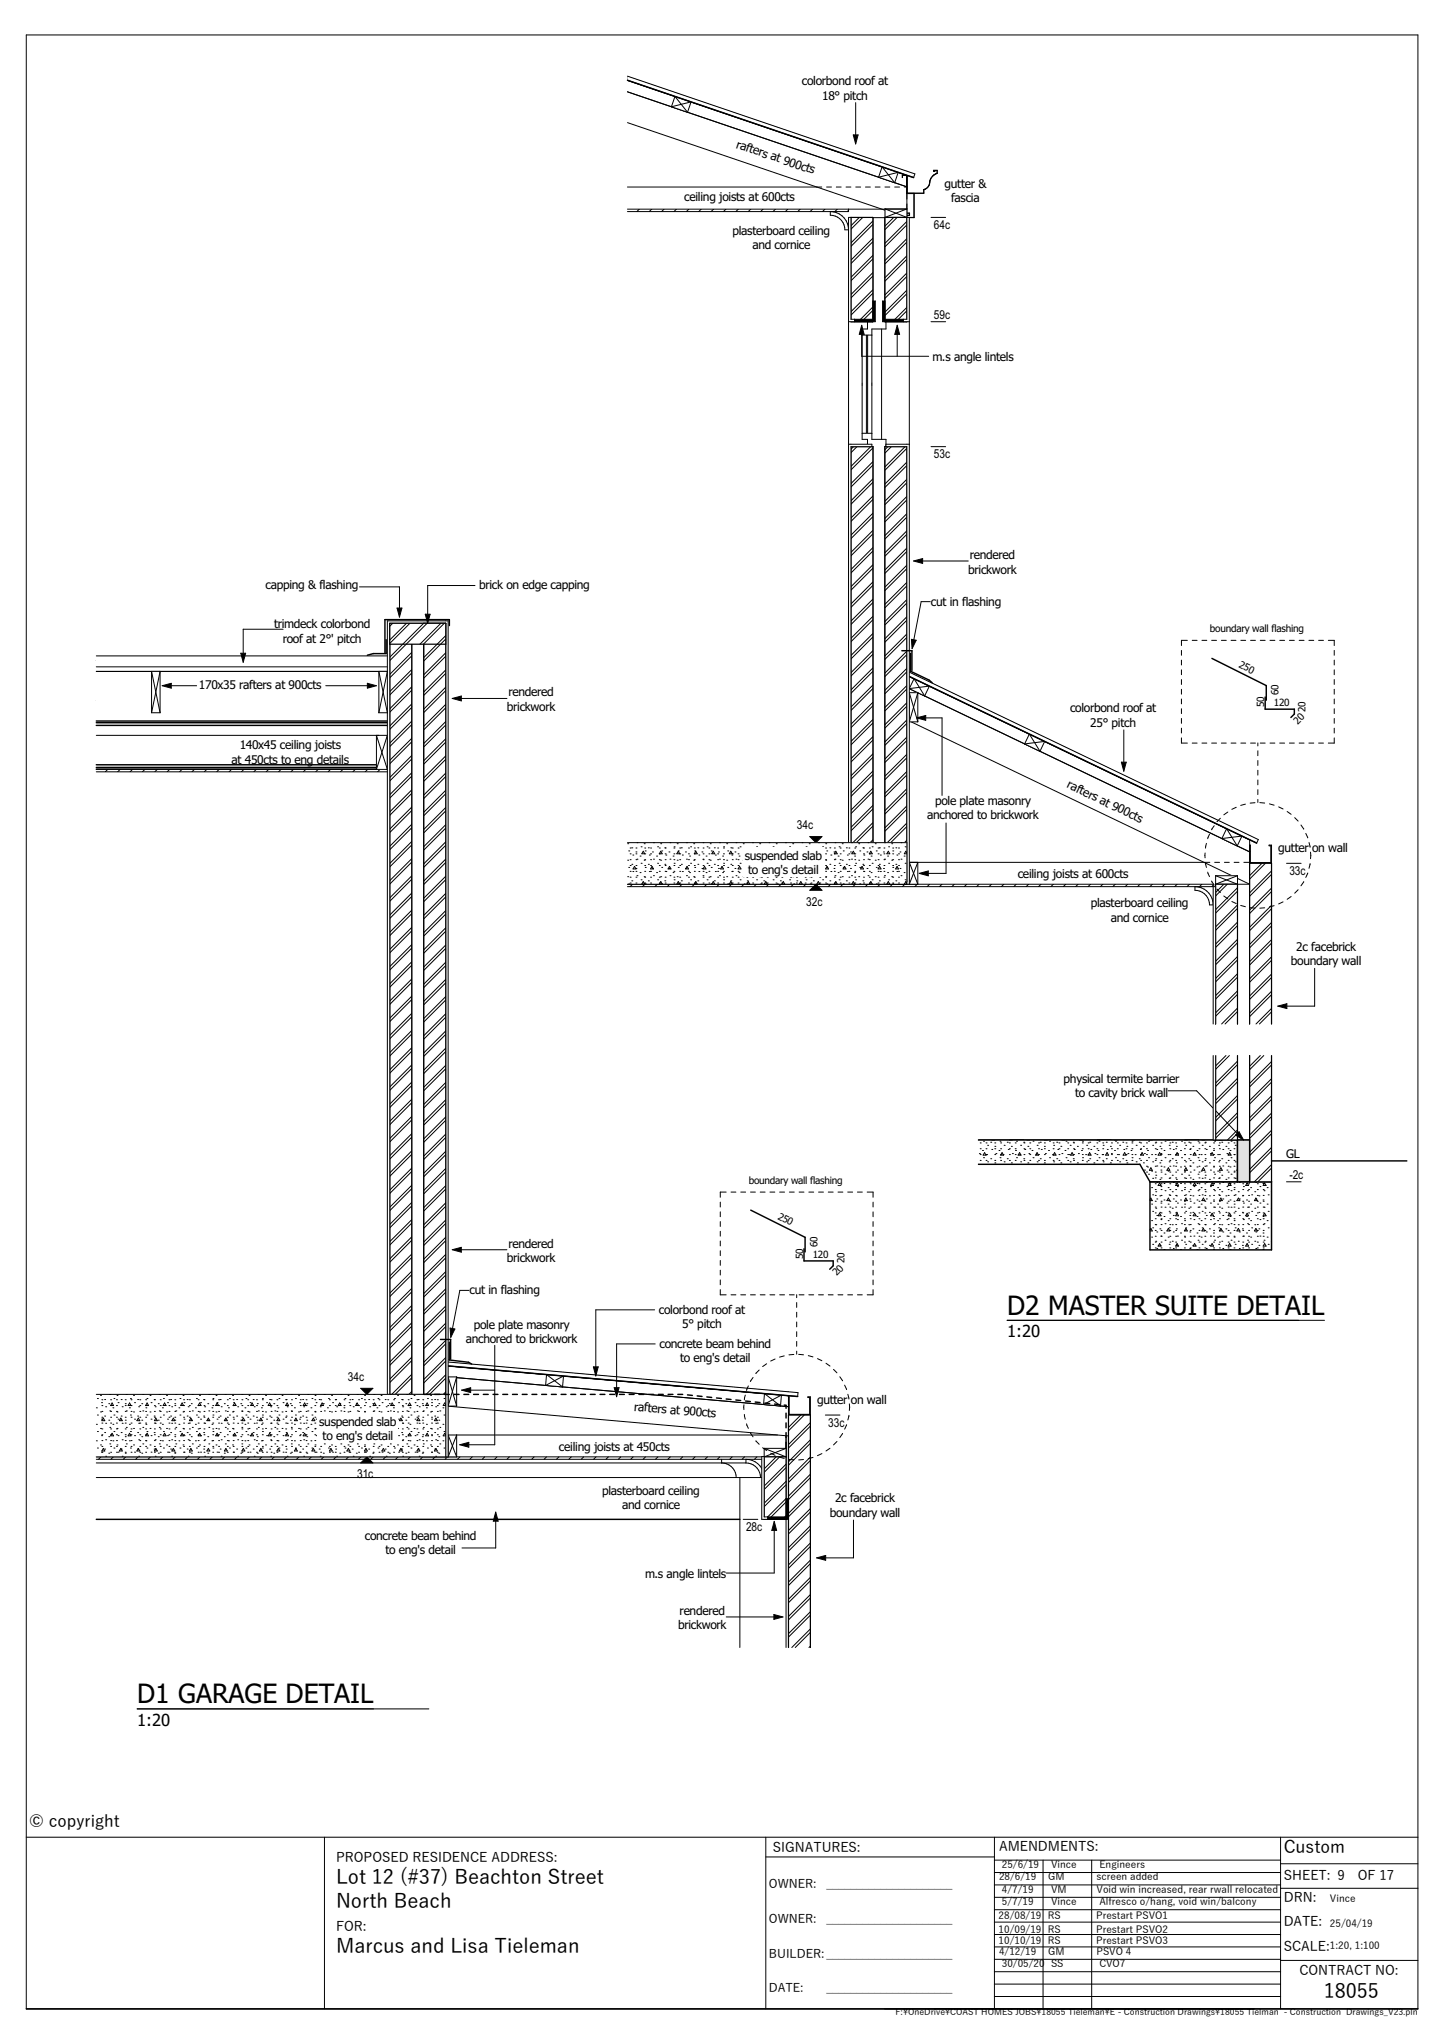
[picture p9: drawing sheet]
<svg xmlns="http://www.w3.org/2000/svg" width="297mm" height="420mm" viewBox="0 0 297 420" stroke-linecap="round" stroke-linejoin="round" font-family="sans-serif">
<defs><g id="words">
<g font-size="5.5">
<text x="207.1" y="270.4">D2 MASTER SUITE DETAIL</text>
<text x="28.2" y="350.3">D1 GARAGE DETAIL</text>
</g>
<g font-size="4.1">
<text x="69.1" y="387.5">Lot 12 (#37) Beachton Street</text>
<text x="69.1" y="392.4">North Beach</text>
<text x="69.1" y="401.6">Marcus and Lisa Tieleman</text>
<text x="272.3" y="411">18055</text>
</g>
<text font-size="3.6" x="264" y="381">Custom</text>
<g font-size="3.4">
<text x="207.1" y="275">1:20</text>
<text x="28.2" y="354.9">1:20</text>
<text x="6" y="375.8">© copyright</text>
</g>
<g font-size="2.7">
<text x="69.1" y="383">PROPOSED RESIDENCE ADDRESS:</text>
<text x="159" y="380.8">SIGNATURES:</text>
<text x="205.5" y="380.7">AMENDMENTS:</text>
<text x="264" y="386.8">SHEET: 9</text>
<text x="279.2" y="386.8">OF 17</text>
<text x="264" y="391.3">DRN:</text>
<text x="69.1" y="397.2">FOR:</text>
<text x="264" y="401.2">SCALE:</text>
<text x="264" y="396.2">DATE:</text>
<text x="267.3" y="406.2">CONTRACT NO:</text>
</g>
<g font-size="2.5">
<text x="164.9" y="17.5">colorbond roof at</text>
<text x="169.1" y="20.5">18° pitch</text>
<text x="151.3" y="30.4" transform="rotate(19 151.3 30.4)">rafters at 900cts</text>
<text x="140.7" y="41.3">ceiling joists at 600cts</text>
<text x="194.3" y="38.6">gutter &amp;</text>
<text x="195.6" y="41.6">fascia</text>
<text x="192.1" y="47.1">64c</text>
<text x="150.6" y="48.3">plasterboard ceiling</text>
<text x="154.8" y="51.2">and cornice</text>
<text x="192.1" y="65.6">59c</text>
<text x="191.8" y="74.2">m.s angle lintels</text>
<text x="192.1" y="94.3">53c</text>
<text x="199.1" y="118">brickwork</text>
<text x="199.5" y="115">rendered</text>
<text x="54.6" y="121.1">capping &amp; flashing</text>
<text x="98.5" y="121.1">brick on edge capping</text>
<text x="191.5" y="124.5">cut in flashing</text>
<text x="56.4" y="129.3">trimdeck colorbond</text>
<text x="58.2" y="132.2">roof at 2°' pitch</text>
<text x="40.9" y="141.8">170x35 rafters at 900cts</text>
<text x="104.6" y="143.3">rendered</text>
<text x="104.3" y="146.2">brickwork</text>
<text x="220.1" y="146.5">colorbond roof at</text>
<text x="224.2" y="149.5">25° pitch</text>
<text x="49.3" y="154.1">140x45 ceiling joists</text>
<text x="47.6" y="157.1">at 450cts to eng details</text>
<text x="219.3" y="161.9" transform="rotate(26 219.3 161.9)">rafters at 900cts</text>
<text x="192.3" y="165.5">pole plate masonry</text>
<text x="163.9" y="170.6">34c</text>
<text x="190.7" y="168.5">anchored to brickwork</text>
<text x="153.2" y="176.8">suspended slab</text>
<text x="153.9" y="179.8">to eng's detail</text>
<text x="262.9" y="175.2">gutter on wall</text>
<text x="265.2" y="180">33c</text>
<text x="209.3" y="180.7">ceiling joists at 600cts</text>
<text x="165.8" y="186.3">32c</text>
<text x="224.3" y="186.6">plasterboard ceiling</text>
<text x="228.4" y="189.6">and cornice</text>
<text x="266.6" y="195.5">2c facebrick</text>
<text x="265.5" y="198.5">boundary wall</text>
<text x="218.8" y="222.7">physical termite barrier</text>
<text x="221.1" y="225.7">to cavity brick wall</text>
<text x="264.5" y="238.3">GL</text>
<text x="265.2" y="242.5">-2c</text>
<text x="104.6" y="256.6">rendered</text>
<text x="104.3" y="259.6">brickwork</text>
<text x="96.6" y="266.2">cut in flashing</text>
<text x="97.4" y="273.2">pole plate masonry</text>
<text x="135.5" y="270.2">colorbond roof at</text>
<text x="140.3" y="273.2">5° pitch</text>
<text x="95.8" y="276.2">anchored to brickwork</text>
<text x="135.6" y="277.2">concrete beam behind</text>
<text x="139.9" y="280.2">to eng's detail</text>
<text x="71.5" y="284.1">34c</text>
<text x="65.7" y="293.3">suspended slab</text>
<text x="130.4" y="290.1" transform="rotate(5 130.4 290.1)">rafters at 900cts</text>
<text x="168.1" y="288.7">gutter on wall</text>
<text x="170.3" y="293.4">33c</text>
<text x="66.4" y="296.3">to eng's detail</text>
<text x="115" y="298.4">ceiling joists at 450cts</text>
<text x="73.4" y="304.1">31c</text>
<text x="123.8" y="307.4">plasterboard ceiling</text>
<text x="127.9" y="310.4">and cornice</text>
<text x="171.8" y="309">2c facebrick</text>
<text x="75" y="316.7">concrete beam behind</text>
<text x="153.4" y="314.9">28c</text>
<text x="170.7" y="312">boundary wall</text>
<text x="79.3" y="319.7">to eng's detail</text>
<text x="132.7" y="324.5">m.s angle lintels</text>
<text x="139.5" y="335.1">brickwork</text>
<text x="139.8" y="332.2">rendered</text>
<text x="158.2" y="388.3">OWNER:</text>
<text x="170" y="388.3">_____________________</text>
<text x="158.2" y="395.6">OWNER:</text>
<text x="170" y="395.6">_____________________</text>
<text x="158.2" y="402.6">BUILDER:_____________________</text>
<text x="158.2" y="409.7">DATE:</text>
<text x="170" y="409.7">_____________________</text>
</g>
<g font-size="2.1">
<text x="248.9" y="130">boundary wall flashing</text>
<text x="254.7" y="137.2" transform="rotate(27 254.7 137.2)">250</text>
<text x="263" y="143" transform="rotate(-90 263 143)">60</text>
<text x="260" y="145.5" transform="rotate(-90 260 145.5)">50</text>
<text x="262" y="145.3">120</text>
<text x="267" y="149.1" transform="rotate(-46 267 149.1)">20</text>
<text x="268.5" y="146.4" transform="rotate(-90 268.5 146.4)">20</text>
<text x="154" y="243.5">boundary wall flashing</text>
<text x="159.8" y="250.7" transform="rotate(27 159.8 250.7)">250</text>
<text x="168.1" y="256.5" transform="rotate(-90 168.1 256.5)">60</text>
<text x="165.2" y="259" transform="rotate(-90 165.2 259)">50</text>
<text x="167.2" y="258.7">120</text>
<text x="172.1" y="262.5" transform="rotate(-46 172.1 262.5)">20</text>
<text x="173.7" y="259.9" transform="rotate(-90 173.7 259.9)">20</text>
<text x="205.5" y="386.7">28/6/19</text>
<text x="206.1" y="384.2">25/6/19</text>
<text x="206.1" y="389.3">4/7/19</text>
<text x="215.6" y="386.7">GM</text>
<text x="216.2" y="384.2">Vince</text>
<text x="216.2" y="389.3">VM</text>
<text x="225.5" y="386.7">screen added</text>
<text x="225.5" y="389.3">Void win increased, rear rwall relocated</text>
<text x="226.1" y="384.2">Engineers</text>
<text x="205.4" y="394.8">28/08/19</text>
<text x="206.1" y="391.8">5/7/19</text>
<text x="215.5" y="394.8">RS</text>
<text x="216.2" y="391.8">Vince</text>
<text x="225.4" y="394.8">Prestart PSVO1</text>
<text x="226.1" y="391.8">Alfresco o/hang, void win/balcony</text>
<text x="273.5" y="391.2">Vince</text>
<text x="205.4" y="397.5">10/09/19</text>
<text x="205.4" y="399.9">10/10/19</text>
<text x="215.5" y="397.5">RS</text>
<text x="215.5" y="399.9">RS</text>
<text x="225.4" y="397.5">Prestart PSVO2</text>
<text x="225.4" y="399.9">Prestart PSVO3</text>
<text x="273.5" y="396.3">25/04/19</text>
<text x="273.5" y="401">1:20, 1:100</text>
<text x="205.5" y="402">4/12/19</text>
<text x="206.1" y="404.6">30/05/20</text>
<text x="215.6" y="402">GM</text>
<text x="216.2" y="404.6">SS</text>
<text x="225.5" y="402">PSVO 4</text>
<text x="226.1" y="404.6">CVO7</text>
</g>
<text font-size="1.8" x="184.2" y="414.5">F:\OneDrive\COAST HOMES JOBS\18055 Tieleman\E - Construction Drawings\18055 Tielman - Construction Drawings_V23.pln</text>
</g></defs>
<g fill="none" stroke="#000" stroke-width=".21">
<path d="M5.4 7.2h286.2v406h-286.2zM5.4 377.9h286.2M66.7 377.9v35.3M157.5 377.9v35.3M204.5 377.9v35.3M263.4 377.9v35.3M157.5 381.9h47M204.5 397.9h58.9M204.5 395.3h58.9M204.5 392.8h58.9M204.5 390.2h58.9M204.5 387.7h58.9"/>
<path d="M204.5 385.1h58.9M204.5 382.6h58.9M214.5 382.6v30.6M224.5 382.6v30.6M263.4 383.3h28.2M263.4 388.4h28.2M204.5 408.1h58.9M204.5 405.5h58.9M204.5 403h58.9M204.5 400.4h58.9M204.5 410.6h58.9M263.4 403.2h28.2"/>
</g>
<!-- layer: D1  WALLS-(external) -->
<g fill="#000">
<path d="M250 181.9h4.5v28.7h-4.5z" fill-rule="evenodd"/>
<path d="M257 181.9h4.5v28.7h-4.5z" fill-rule="evenodd"/>
</g>
<g fill="#fff">
<path d="M177.3 89.1h2v1.3h-2z" fill-rule="evenodd"/>
<path d="M177.3 67.7h2v1.2h-2z" fill-rule="evenodd"/>
<path d="M178.2 68.9h.3v20.2h-.3z" fill-rule="evenodd"/>
<path d="M178.4 66.2h3.8v1.5h-3.8z" fill-rule="evenodd"/>
<path d="M178.4 90.4h3.8v1.5h-3.8z" fill-rule="evenodd"/>
</g>
<!-- layer: J1  ROOF-(cover) -->
<g fill="none" stroke="#fff" stroke-width=".21">
<path d="M129.9 19.2l-.8 .1M131.7 19.8l-2.6 .4M133.4 20.4l-4.3 .7M135.2 21l-6.1 1.1M137 21.6l-7.9 1.4M138.7 22.2l-9.6 1.7M140.5 22.8l-11.4 2M142.3 23.4l-12.3 2.1M144.1 24l-12.3 2.2M145.8 24.6l-12.2 2.2M147.6 25.2l-12.3 2.2M149.4 25.8l-12.3 2.2"/>
<path d="M151.1 26.4l-12.2 2.2M152.9 27l-12.3 2.2M154.7 27.6l-12.3 2.2M156.4 28.2l-12.2 2.2M158.2 28.8l-12.3 2.2M160 29.4l-12.3 2.2M161.8 30l-12.3 2.2M163.5 30.6l-12.2 2.2M165.3 31.2l-12.3 2.2M167.1 31.8l-12.3 2.2M168.8 32.4l-12.2 2.2M170.6 33l-12.3 2.2"/>
<path d="M172.4 33.6l-12.3 2.2M174.1 34.2l-12.2 2.2M175.9 34.8l-12.3 2.2M177.7 35.4l-12.3 2.2M179.4 36l-12.2 2.2M181.2 36.6l-12.3 2.2M183 37.2l-12.3 2.2M184.8 37.8l-12.3 2.2M186.5 39.3l-10.5 1.9M186.5 38.4l-12.2 2.2M186.5 43.9l-1.6 .3M186.5 43l-3.4 .6"/>
<path d="M186.5 42.1l-5.2 .9M186.5 41.2l-6.9 1.2M186.5 40.3l-8.7 1.5M187 141.6l-.5 .1M188.4 142.3l-1.9 .3M189.8 143l-3.3 .5M191.2 143.6l-4.7 .8M192.6 144.3l-6.1 1.1M194 145l-7.5 1.3M195.4 145.6l-8.9 1.6M196.7 146.3l-10.1 1.8M198.1 147l-10.1 1.8"/>
<path d="M199.5 147.6l-10.1 1.8M200.9 148.3l-10.1 1.8M202.3 149l-10.1 1.8M203.7 149.6l-10.1 1.8M205.1 150.3l-10.1 1.8M206.5 151l-10.1 1.8M207.9 151.6l-10.1 1.8M209.3 152.3l-10.2 1.8M210.7 153l-10.2 1.8M212.1 153.6l-10.2 1.8M213.5 154.3l-10.2 1.8M214.9 155l-10.2 1.8"/>
<path d="M216.3 155.7l-10.2 1.7M217.6 156.3l-10.1 1.8M219 157l-10.1 1.8M220.4 157.7l-10.1 1.7M221.8 158.3l-10.1 1.8M223.2 159l-10.1 1.8M224.6 159.7l-10.1 1.8M226 160.3l-10.1 1.8M227.4 161l-10.1 1.8M228.8 161.7l-10.2 1.8M230.2 162.3l-10.2 1.8M231.6 163l-10.2 1.8"/>
<path d="M233 163.7l-10.2 1.8M234.4 164.3l-10.2 1.8M235.8 165l-10.2 1.8M237.1 165.7l-10.1 1.8M238.5 166.3l-10.1 1.8M239.9 167l-10.1 1.8M241.3 167.7l-10.1 1.8M242.7 168.3l-10.1 1.8M244.1 169l-10.1 1.8M245.5 169.7l-10.1 1.8M246.9 170.4l-10.1 1.7M248.3 171l-10.2 1.8"/>
<path d="M249.7 171.7l-10.2 1.8M251.1 172.4l-10.2 1.7M252.5 173l-10.2 1.8M253.9 173.7l-10.2 1.8M255.3 174.4l-10.2 1.8M256.6 175l-10.1 1.8M257 179.5l-3.5 .7M257 178.6l-4.9 .9M257 177.7l-6.3 1.1M257 176.8l-7.7 1.4M257 175.9l-9.1 1.6M257 181.4l-.7 .1"/>
<path d="M257 180.4l-2.1 .4"/>
</g>
<g fill="#000">
<path d="M129.1 15.7l57.4 19.5v.9l-57.4-19.6z" fill-rule="evenodd"/>
<path d="M186.5 138l70.5 33.8v.9l-70.5-33.8z" fill-rule="evenodd"/>
</g>
<g fill="none" stroke="#000" stroke-width=".21">
<path d="M131.5 43l-.5 .5M134 43l-.5 .5M136.6 43l-.5 .5M139.1 43l-.5 .5M141.7 43l-.5 .5M144.2 43l-.5 .5M146.8 43l-.5 .5M149.3 43l-.5 .5M151.9 43l-.5 .5M154.4 43l-.5 .5M156.9 43l-.5 .5M159.5 43l-.5 .5"/>
<path d="M162 43l-.5 .5M164.6 43l-.5 .5M167.1 43l-.5 .5M169.7 43l-.5 .5M172.2 43l-.5 .5M174.5 43.3l-.2 .2M130.1 181.9l-.5 .5M132.6 181.9l-.5 .5M135.2 181.9l-.5 .5M137.7 181.9l-.5 .5M140.3 181.9l-.5 .5M142.8 181.9l-.5 .5"/>
<path d="M145.4 181.9l-.5 .5M147.9 181.9l-.5 .5M150.5 181.9l-.5 .5M153 181.9l-.5 .5M155.6 181.9l-.5 .5M158.1 181.9l-.5 .5M160.6 181.9l-.5 .5M163.2 181.9l-.5 .5M165.7 181.9l-.5 .5M168.3 181.9l-.5 .5M170.8 181.9l-.5 .5M173.4 181.9l-.5 .5"/>
<path d="M175.9 181.9l-.5 .5M178.5 181.9l-.5 .5M181 181.9l-.5 .5M183.6 181.9l-.5 .5M186.1 181.9l-.5 .5M188.6 181.9l-.5 .5M191.2 181.9l-.5 .5M193.7 181.9l-.5 .5M196.3 181.9l-.5 .5M198.8 181.9l-.5 .5M201.4 181.9l-.5 .5M203.9 181.9l-.5 .5"/>
<path d="M206.5 181.9l-.5 .5M209 181.9l-.5 .5M211.6 181.9l-.5 .5M214.1 181.9l-.5 .5M216.7 181.9l-.5 .5M219.2 181.9l-.5 .5M221.7 181.9l-.5 .5M224.3 181.9l-.5 .5M226.8 181.9l-.5 .5M229.4 181.9l-.5 .5M231.9 181.9l-.5 .5M234.5 181.9l-.5 .5"/>
<path d="M237 181.9l-.5 .5M239.6 181.9l-.5 .5M242.1 181.9l-.5 .5M244.7 181.9l-.5 .5M247.2 181.9l-.5 .5M249.5 182.1l-.3 .3"/>
</g>
<!-- layer: D1  WALLS-(external) -->
<g fill="#000">
<path d="M175 44.8h4.5v21.4h-4.5z" fill-rule="evenodd"/>
<path d="M182 44.8h4.5v21.4h-4.5z" fill-rule="evenodd"/>
<path d="M175 91.9h4.5v81.4h-4.5z" fill-rule="evenodd"/>
<path d="M182 91.9h4.5v81.4h-4.5z" fill-rule="evenodd"/>
<path d="M182 173.3h4.5v8.6h-4.5z" fill-rule="evenodd"/>
</g>
<g fill="#7f7f7f">
<path d="M257 173.8h.2v3.6h4.2v-3.4h-.4v-.2h.5v3.8h-4.5z" fill-rule="evenodd"/>
<path d="M186.5 36l.1 3.7h3.4v-.7a1.66 1.66 0 0 0 1.2-1.8l.6-1 .9-.6v-.5h-.6v.1l.2 .1h-.3v-.3h.8v.7a2.59 2.59 0 0 0-1.7 2.4l-.5 .7-.6 .2v.8h-3.5z" fill-rule="evenodd"/>
</g>
<path d="M185.6 36h.9v3.8h1.5v5h-1.8v-.5h.8v-.4l-.8-.1h.9v.5h-.9v.4h1.8v-4.9h-1.5v-3.7h-.9v.4z" fill-rule="evenodd" fill="#fff"/>
<g fill="none" stroke="#000" stroke-width=".21">
<path d="M186.5 38.4h.1M186.5 38.2v.1M190 39v.8h-3.5l.1-3.8h-1v.5v-.4h.9v3.7h1.5v4.9h-1.8v-.4h.9v-.5h-.9l.8 .1v.4h-.8v.5h1.8v-5M190 39h.1M191.4 36.9a2.45 2.45 0 0 1-1.1 2l-.3 .1v.7h-3.4M191.4 36.9a2.49 2.49 0 0 1-1.1 2l-.3 .1M192 35h.8v.7l-.7 .3-.7 .9 .4-.7 .9-.6v-.5h-.6v.1l.2 .1h-.3zM186.2 44.7h.1M186.2 44.3v.1M186.4 44.3h.1M188 41.5h.1M188 41.2v.1"/>
<path d="M257 173.8h.2v3.6h4.2v-3.4h-.4v-.2h.5v3.8h-4.5z"/>
</g>
<!-- layer: D1  WALLS-(external) -->
<path d="M257 177.6h4.5v4.3h-4.5z" fill-rule="evenodd" fill="#000"/>
<path d="M179.5 44.8v21.4h-4.5v-21.4h11.5v21.4h-4.5v-21.4M177.3 68.9h.9v20.2h-.9M178.4 66.2v1.5h-1.1v22.7h1.1v1.5M179.3 68.9h-.8v20.2h.8M181.3 67.7v22.7M182.2 66.2v1.5h-2.9v22.7h2.9v1.5M182 91.9h4.5v90h-4.5zM179.5 173.3v-81.4h-4.5v81.4h7M254.5 181.9v28.7M257 181.9h-7v28.7M257 210.6v-33h4.5v33" fill="none" stroke="#000" stroke-width=".21"/>
<!-- layer: J1  ROOF-(cover) -->
<path d="M129.1 18.9l57.4 19.5M129.1 16.5l57.4 19.6M129.1 25.2l57.4 19.6v-9.6M186.5 138v10l70.5 33.9v-10.1M186.5 138.9l70.5 33.8M186.5 141.4l70.5 33.8" fill="none" stroke="#000" stroke-width=".21"/>
<path d="M129.1 43h45.4v.5h-45.4M170.8 43.5a3.7 3.7 0 0 1 3.7 3.8h-.7a3 3 0 0 0-3-3zM129.1 181.9h120.4v.5h-120.4M245.8 182.4a3.7 3.7 0 0 1 3.7 3.7h-.7a3 3 0 0 0-3-3z" fill="none" stroke="#000" stroke-width=".21"/>
<!-- layer: K1  TEXT-(notes) -->
<path d="M264.6 177.6h3" fill="none" stroke="#000" stroke-width=".21"/>
<path d="M187 177.4h1.8v4.5h-1.8z" fill-rule="evenodd" fill="#fff"/>
<path d="M187 177.4v4.5M187 177.4h1.8M187 177.4l1.8 4.5M188.8 177.4v4.5M188.8 177.4l-1.8 4.5M187 181.9h1.8" fill="none" stroke="#000" stroke-width=".21"/>
<path d="M250 180.1h4.5v1.8h-4.5z" fill-rule="evenodd" fill="#fff"/>
<path d="M250 181.9h4.5M250 180.1v1.8M250 180.1h4.5M250 180.1l4.5 1.8M254.5 180.1v1.8M254.5 180.1l-4.5 1.8" fill="none" stroke="#000" stroke-width=".21"/>
<path d="M252.3 170.4l3.1 1.6-.9 2-3.2-1.5z" fill-rule="evenodd" fill="#fff"/>
<path d="M251.3 172.5l3.2 1.5M252.3 170.4l-1 2.1M252.3 170.4l3.1 1.6M252.3 170.4l2.2 3.6M255.4 172l-.9 2M255.4 172l-4.1 .5" fill="none" stroke="#000" stroke-width=".21"/>
<path d="M211.7 151l3.2 1.5-1 2-3.2-1.5z" fill-rule="evenodd" fill="#fff"/>
<path d="M210.7 153l3.2 1.5M211.7 151l-1 2M211.7 151l3.2 1.5M211.7 151l2.2 3.5M214.9 152.5l-1 2M214.9 152.5l-4.2 .5M166.6 172.1h2.5l-1.3 1.2zM167.8 181.9l1.3 1.2h-2.5z" fill="none" stroke="#000" stroke-width=".21"/>
<path d="M166.6 172.1h2.5l-1.3 1.2zM166.6 183.1l1.2-1.2 1.3 1.2z" fill="#000"/>
<path d="M182 43h4.5v1.7h-4.5z" fill-rule="evenodd" fill="#fff"/>
<path d="M182 44.7h4.5M182 43v1.7M182 43h4.5M182 43l4.5 1.7M186.5 43v1.7M186.5 43l-4.5 1.7" fill="none" stroke="#000" stroke-width=".21"/>
<path d="M188 139.6l3.2 1.5-1 2-3.2-1.5z" fill-rule="evenodd" fill="#fff"/>
<path d="M188 139.6l-1 2M188 139.6l3.2 1.5M188 139.6l2.2 3.5M187 141.6l3.2 1.5M191.2 141.1l-1 2M191.2 141.1l-4.2 .5" fill="none" stroke="#000" stroke-width=".21"/>
<path d="M187 142.5h1.8v6h-1.8z" fill-rule="evenodd" fill="#fff"/>
<path d="M191.5 44.7h3M187 148.5h1.8M187 142.5v6M187 142.5h1.8M187 142.5l1.8 6M188.8 142.5v6M188.8 142.5l-1.8 6" fill="none" stroke="#000" stroke-width=".21"/>
<path d="M181.4 34.3l3.3 1.1-.7 2.2-3.3-1.1z" fill-rule="evenodd" fill="#fff"/>
<path d="M180.7 36.5l3.3 1.1M181.4 34.3l-.7 2.2M181.4 34.3l3.3 1.1M181.4 34.3l2.6 3.3M184.7 35.4l-.7 2.2M184.7 35.4l-4 1.1" fill="none" stroke="#000" stroke-width=".21"/>
<path d="M138.8 19.8l3.3 1.2-.7 2.1-3.3-1.1z" fill-rule="evenodd" fill="#fff"/>
<path d="M138.8 19.8l-.7 2.2M138.8 19.8l3.3 1.2M138.8 19.8l2.6 3.3M138.1 22l3.3 1.1M142.1 21l-.7 2.1M142.1 21l-4 1M191.5 66.2h3M191.5 91.9h3" fill="none" stroke="#000" stroke-width=".21"/>
<path d="M257 177.6h4.5v33h-4.5z" fill-rule="evenodd" fill="#fff"/>
<g fill="none" stroke="#000" stroke-width=".21">
<path d="M259.6 177.6l-2.6 2.5M260.3 177.6l-3.3 3.2M261.5 179.8l-4.5 4.5M261.5 179.1l-4.5 4.5M261.5 197.5l-4.5 4.5M261.5 194l-4.5 4.5M261.5 190.5l-4.5 4.5M261.5 186.9l-4.5 4.5M261.5 183.4l-4.5 4.5M261.5 196.8l-4.5 4.5M261.5 193.3l-4.5 4.5M261.5 189.7l-4.5 4.5"/>
<path d="M261.5 186.2l-4.5 4.5M261.5 182.7l-4.5 4.5M261.5 208.1l-2.5 2.5M261.5 204.6l-4.5 4.5M261.5 201.1l-4.5 4.5M261.5 207.4l-3.2 3.2M261.5 203.9l-4.5 4.5M261.5 200.4l-4.5 4.5"/>
</g>
<path d="M257 210.6v-33h4.5v33" fill="none" stroke="#000" stroke-width=".25"/>
<path d="M185.8 137.7l73 35-.3 .7-73-35z" fill-rule="evenodd" fill="#fff"/>
<path d="M185.8 137.7l73 35-.3 .7-73-35z" fill="none" stroke="#000" stroke-width=".21"/>
<path d="M250 181.9h4.5v28.7h-4.5z" fill-rule="evenodd" fill="#fff"/>
<g fill="none" stroke="#000" stroke-width=".21">
<path d="M251.7 181.9l-1.7 1.7M252.4 181.9l-2.4 2.4M254.5 197.5l-4.5 4.5M254.5 193.9l-4.5 4.5M254.5 190.4l-4.5 4.5M254.5 186.8l-4.5 4.5M254.5 183.3l-4.5 4.5M254.5 196.7l-4.5 4.5M254.5 193.2l-4.5 4.5M254.5 189.7l-4.5 4.5M254.5 186.1l-4.5 4.5M254.5 182.6l-4.5 4.5"/>
<path d="M254.5 208.1l-2.5 2.5M254.5 204.5l-4.5 4.5M254.5 201l-4.5 4.5M254.5 207.4l-3.2 3.2M254.5 203.8l-4.5 4.5M254.5 200.3l-4.5 4.5"/>
</g>
<path d="M250 210.6v-28.7h4.5v28.7" fill="none" stroke="#000" stroke-width=".25"/>
<path d="M182 91.9h4.5v81.4h-4.5z" fill-rule="evenodd" fill="#fff"/>
<g fill="none" stroke="#000" stroke-width=".21">
<path d="M182.6 91.9l-.6 .6M183.3 91.9l-1.3 1.3M186.2 91.9l-4.2 4.1M186.5 99.3l-4.5 4.5M186.5 95.7l-4.5 4.5M186.5 92.2l-4.5 4.5M186.5 98.6l-4.5 4.5M186.5 95l-4.5 4.5M186.5 117l-4.5 4.5M186.5 113.4l-4.5 4.5M186.5 109.9l-4.5 4.5M186.5 106.4l-4.5 4.5"/>
<path d="M186.5 102.8l-4.5 4.5M186.5 119.8l-4.5 4.5M186.5 116.3l-4.5 4.5M186.5 112.7l-4.5 4.5M186.5 109.2l-4.5 4.5M186.5 105.6l-4.5 4.5M186.5 102.1l-4.5 4.5M186.5 138.2l-4.5 4.5M186.5 134.6l-4.5 4.5M186.5 131.1l-4.5 4.5M186.5 127.6l-4.5 4.5M186.5 124l-4.5 4.5"/>
<path d="M186.5 120.5l-4.5 4.5M186.5 137.5l-4.5 4.5M186.5 133.9l-4.5 4.5M186.5 130.4l-4.5 4.5M186.5 126.9l-4.5 4.5M186.5 123.3l-4.5 4.5M186.5 159.4l-4.5 4.5M186.5 155.8l-4.5 4.5M186.5 152.3l-4.5 4.5M186.5 148.8l-4.5 4.5M186.5 145.2l-4.5 4.5M186.5 141.7l-4.5 4.5"/>
<path d="M186.5 158.7l-4.5 4.5M186.5 155.1l-4.5 4.5M186.5 151.6l-4.5 4.5M186.5 148.1l-4.5 4.5M186.5 144.5l-4.5 4.5M186.5 141l-4.5 4.5M186.5 170l-3.3 3.3M186.5 166.5l-4.5 4.5M186.5 162.9l-4.5 4.5M186.5 172.8l-.5 .5M186.5 169.3l-4 4M186.5 165.7l-4.5 4.5"/>
<path d="M186.5 162.2l-4.5 4.5"/>
</g>
<path d="M182 91.9h4.5v81.4h-4.5z" fill="none" stroke="#000" stroke-width=".25"/>
<path d="M182 44.7h4.5v21.5h-4.5z" fill-rule="evenodd" fill="#fff"/>
<g fill="none" stroke="#000" stroke-width=".21">
<path d="M183.8 44.7l-1.8 1.8M184.5 44.7l-2.5 2.5M186.5 56.9l-4.5 4.5M186.5 53.3l-4.5 4.5M186.5 49.8l-4.5 4.5M186.5 46.2l-4.5 4.5M186.5 59.7l-4.5 4.5M186.5 56.1l-4.5 4.5M186.5 52.6l-4.5 4.5M186.5 49.1l-4.5 4.5M186.5 45.5l-4.5 4.5M186.5 63.9l-2.2 2.3"/>
<path d="M186.5 60.4l-4.5 4.5M186.5 63.2l-2.9 3"/>
</g>
<path d="M182 44.7h4.5v21.5h-4.5z" fill="none" stroke="#000" stroke-width=".25"/>
<path d="M175 91.9h4.5v81.4h-4.5z" fill-rule="evenodd" fill="#fff"/>
<g fill="none" stroke="#000" stroke-width=".21">
<path d="M175.6 91.9l-.6 .5M176.3 91.9l-1.3 1.2M179.1 91.9l-4.1 4M179.5 99.2l-4.5 4.5M179.5 95.7l-4.5 4.5M179.5 92.1l-4.5 4.5M179.5 98.5l-4.5 4.5M179.5 95l-4.5 4.5M179.5 116.9l-4.5 4.5M179.5 113.4l-4.5 4.5M179.5 109.8l-4.5 4.5M179.5 106.3l-4.5 4.5"/>
<path d="M179.5 102.7l-4.5 4.5M179.5 119.7l-4.5 4.5M179.5 116.2l-4.5 4.5M179.5 112.6l-4.5 4.5M179.5 109.1l-4.5 4.5M179.5 105.6l-4.5 4.5M179.5 102l-4.5 4.5M179.5 138.1l-4.5 4.5M179.5 134.6l-4.5 4.5M179.5 131l-4.5 4.5M179.5 127.5l-4.5 4.5M179.5 124l-4.5 4.5"/>
<path d="M179.5 120.4l-4.5 4.5M179.5 137.4l-4.5 4.5M179.5 133.9l-4.5 4.5M179.5 130.3l-4.5 4.5M179.5 126.8l-4.5 4.5M179.5 123.3l-4.5 4.5M179.5 159.3l-4.5 4.5M179.5 155.8l-4.5 4.5M179.5 152.2l-4.5 4.5M179.5 148.7l-4.5 4.5M179.5 145.2l-4.5 4.5M179.5 141.6l-4.5 4.5"/>
<path d="M179.5 158.6l-4.5 4.5M179.5 155.1l-4.5 4.5M179.5 151.5l-4.5 4.5M179.5 148l-4.5 4.5M179.5 144.5l-4.5 4.5M179.5 140.9l-4.5 4.5M179.5 169.9l-3.4 3.4M179.5 166.4l-4.5 4.5M179.5 162.8l-4.5 4.5M179.5 172.7l-.5 .6M179.5 169.2l-4.1 4.1M179.5 165.7l-4.5 4.5"/>
<path d="M179.5 162.1l-4.5 4.5"/>
</g>
<path d="M175 91.9h4.5v81.4h-4.5z" fill="none" stroke="#000" stroke-width=".25"/>
<path d="M175 44.7h4.5v21.5h-4.5z" fill-rule="evenodd" fill="#fff"/>
<g fill="none" stroke="#000" stroke-width=".21">
<path d="M176.7 44.7l-1.7 1.7M177.4 44.7l-2.4 2.4M179.5 56.8l-4.5 4.5M179.5 53.2l-4.5 4.5M179.5 49.7l-4.5 4.5M179.5 46.2l-4.5 4.5M179.5 59.6l-4.5 4.5M179.5 56.1l-4.5 4.5M179.5 52.5l-4.5 4.5M179.5 49l-4.5 4.5M179.5 45.5l-4.5 4.5M179.5 63.9l-2.3 2.3"/>
<path d="M179.5 60.3l-4.5 4.5M179.5 63.1l-3 3.1"/>
</g>
<path d="M175 44.7h4.5v21.5h-4.5z" fill="none" stroke="#000" stroke-width=".25"/>
<path d="M129.1 15.7l59.1 20.1-.3 .7-58.8-20z" fill-rule="evenodd" fill="#fff"/>
<g fill="none" stroke="#000" stroke-width=".21">
<path d="M129.1 15.7l59.1 20.1-.3 .7-58.8-20M129.1 38.5h39.9M170 38.5h1M172 38.5h1M174 38.5h1M175.5 27.7h1l-.5 1.9zM176 21.1v6.6M176 38.5h1M178 38.5h1M180 38.5h1M182 38.5h1M184 38.5h1"/>
<path d="M186 38.5h.5v.5M186.5 40v1M174.5 43h12M186.5 42v1M174.5 66.2v25.2M177.2 68.8v4.5h13.8M177.2 66.9l.5 1.9h-1zM184.5 66.9l.5 1.9h-1zM184.5 68.8v4.5M187 66.2v25.2M187.9 115.4l1.9-.5v1zM189.8 115.4h9.3"/>
<path d="M187.5 131.5l.9 .2-.8 1.7zM191.3 123.7h-1.8l-1.5 7.9M243 133.8v1M243 135.8v1M243 137.8v1M243 139.8v1M244.2 131.7h-1.2v1.1M245.2 131.7h1M247.2 131.7h1M249.2 131.7h1M251.2 131.7h1M253.2 131.7h1"/>
<path d="M255.2 131.7h1M257.2 131.7h1M259.2 131.7h1M261.2 131.7h1M263.2 131.7h1M265.2 131.7h1M267.2 131.7h1M269.2 131.7h1M271.2 131.7h1M273.2 131.7h1.2v1.1M274.4 133.8v1M274.4 135.8v1"/>
<path d="M274.4 137.8v1M274.4 139.8v1M188.5 147.7l1.9-.5v1zM190.4 147.7h3.4v15.9M230.6 156.8h1l-.5 1.8zM231.1 150.1v6.7M243 151.8v1h1.2M243 141.8v1M243 143.8v1M243 145.8v1M243 147.8v1M243 149.8v1"/>
<path d="M245.2 152.8h1M247.2 152.8h1M249.2 152.8h1M251.2 152.8h1M253.2 152.8h1M255.2 152.8h1M257.2 152.8h1M258.7 152.8v.6M258.7 154.4v1M258.7 156.4v1M258.7 158.4v1M259.2 152.8h1"/>
<path d="M261.2 152.8h1M263.2 152.8h1M265.2 152.8h1M267.2 152.8h1M269.2 152.8h1M271.2 152.8h1M274.4 151.8v1h-1.2M274.4 141.8v1M274.4 143.8v1M274.4 145.8v1M274.4 147.8v1M274.4 149.8v1"/>
<path d="M186.5 177.4h62.3M189.1 179.6l1.8-.5v1zM194.6 169.3v10.3h-3.7M247.9 175.4v1M247.9 177.4l.2 1M248.1 173.5l-.2 .9M248.4 179.4l.4 .9M248.8 171.6l-.4 .9M249.7 169.8l-.5 .9M249.8 177.4h1M251 168.3l-.7 .7M251.8 177.4h1"/>
<path d="M252.5 167l-.8 .6M253.8 177.4h1M254.3 166l-.9 .5M255.8 177.4h1.2M256.2 165.4l-1 .3M258.1 165.1l-1 .1M258.7 160.4v1M258.7 162.4v1M258.7 164.4v.6M259.1 165.1l1 .1M261.1 165.3l1 .3M263 166l.9 .4"/>
<path d="M264.7 166.9l.9 .6M266.3 168.2l.7 .7M267.6 169.7l.5 .8M268.1 170.5h.1M268.6 171.4l.4 .9M269 179.6l-.4 .9M269.2 173.3l.3 1M269.5 177.6l-.3 1M269.5 175.3v1.3M249.2 181.2l.5 .8M250.3 182.9l.7 .7M251.7 184.3l.8 .6"/>
<path d="M253.4 185.4l.9 .4M255.2 186.2l1 .3M257.1 186.7l1 .1M260.1 186.7l-1 .1M262.1 186.3l-1 .2M263.9 185.5l-.9 .4M265.6 184.4l-.9 .6M267 183l-.7 .7M268.2 181.4l-.6 .8M270.4 199.2v7.7h-5.7M262.8 206.9l1.9-.5v1z"/>
</g>
<path d="M129.1 16.5l58.8 20M187 139.1l71.5 34.3M249.3 135.4l11.1 5.6v3M260.2 143.4v2.5h6v1l-.7 .7" fill="none" stroke="#000" stroke-width=".3"/>
<path d="M175.5 27.7h1l-.5 1.9zM177.2 66.9l.5 1.9h-1zM184.5 66.9l.5 1.9h-1zM187.9 115.4l1.9-.5v1zM187.5 131.5l.9 .2-.8 1.7zM188.5 147.7l1.9-.5v1zM230.6 156.8h1l-.5 1.8zM189.1 179.6l1.8-.5v1zM262.8 206.9l1.9-.5v1z" fill="#000"/>
<path d="M249.5 182.4h.5v28.2h-.5z" fill-rule="evenodd" fill="#fff"/>
<path d="M249.5 210.6v-28.2h.5v28.2" fill="none" stroke="#000" stroke-width=".21"/>
<path d="M182.2 91.4h4.8v90.5h-1.2v-.5h.7v-89.5h-4.3z" fill-rule="evenodd" fill="#fff"/>
<path d="M182.2 91.4h4.8v90.5h-1.2v-.5h.7v-89.5h-4.3z" fill="none" stroke="#000" stroke-width=".21"/>
<path d="M186.5 44.7h.5v21.5h-1.2v-.5h.7z" fill-rule="evenodd" fill="#fff"/>
<path d="M186.5 44.7h.5v21.5h-1.2v-.5h.7z" fill="none" stroke="#000" stroke-width=".21"/>
<path d="M174.5 44.7h.5v21h.8v.5h-1.3z" fill-rule="evenodd" fill="#fff"/>
<path d="M174.5 44.7h.5v21h.8v.5h-1.3z" fill="none" stroke="#000" stroke-width=".21"/>
<path d="M174.5 91.4h4.8v.5h-4.3v81.4h-.5z" fill-rule="evenodd" fill="#fff"/>
<path d="M175.8 65.7h3.7v-3.8h.5v4.3h-4.2zM181.5 61.9h.5v3.8h3.8v.5h-4.3zM174.5 91.4h4.8v.5h-4.3v81.4h-.5z" fill="none" stroke="#000" stroke-width=".21"/>
<g fill="#000">
<path d="M175.8 65.7h3.7v-3.8h.5v4.3h-4.2z" fill-rule="evenodd"/>
<path d="M181.5 61.9h.5v3.8h3.8v.5h-4.3z" fill-rule="evenodd"/>
</g>
<!-- layer: C1  CONCRETE-(floor slab) -->
<path d="M129.1 173.3h57.4v8.6h-57.4z" fill-rule="evenodd" fill="#fff"/>
<g fill="none" stroke="#000" stroke-width=".21">
<path d="M129.1 173.3h57.4v8.6h-57.4M129.1 176.9h.1M129.1 173.5h.1M129.3 178.4h.1M129.3 175h.1M129.6 179.2h.1M129.6 178h.1M129.6 176.8h.1M129.6 175.6h.1M129.6 174.4h.1M130 177.8h.1M130 174.4h.1"/>
<path d="M130.2 179.3h.1M130.2 175.9h.1M130.5 178.2l.3 .5h-.6zM130.8 178.6h.1M130.8 175.2h.1M130.8 179.2h.1M130.8 178h.1M130.8 176.8h.1M130.8 175.6h.1M130.8 174.4h.1M131 176.7h.1M131 173.3h.1"/>
<path d="M131.6 179.5h.1M131.6 176.1h.1M131.9 177.6h.1M131.9 174.2h.1M132.3 175.1l.3 .5h-.6zM132.5 176.9h.1M132.5 173.5h.1M132.6 179.2h.1M132.6 178h.1M132.6 176.8h.1M132.6 175.6h.1M132.6 174.4h.1"/>
<path d="M132.7 178.4h.1M132.7 175h.1M133.3 177.8h.1M133.3 174.4h.1M133.6 179.3h.1M133.6 175.9h.1M133.8 179.2h.1M133.8 178h.1M133.8 176.8h.1M133.8 175.6h.1M133.8 174.4h.1M134.1 178.2l.3 .5h-.6z"/>
<path d="M134.2 178.6h.1M134.2 175.2h.1M134.4 176.7h.1M134.4 173.3h.1M135 179.5h.1M135 176.1h.1M135.3 177.6h.1M135.3 174.2h.1M135.6 179.2h.1M135.6 178h.1M135.6 176.8h.1M135.6 175.6h.1"/>
<path d="M135.6 174.4h.1M135.9 176.9h.1M135.9 173.5h.1M135.9 175.1l.3 .5h-.6zM136.1 178.4h.1M136.1 175h.1M136.7 177.8h.1M136.7 174.4h.1M136.8 179.2h.1M136.8 178h.1M136.8 176.8h.1M136.8 175.6h.1"/>
<path d="M136.8 174.4h.1M137 179.3h.1M137 175.9h.1M137.6 178.6h.1M137.6 175.2h.1M137.7 178.2l.3 .5h-.6zM137.8 176.7h.1M137.8 173.3h.1M138.4 179.5h.1M138.4 176.1h.1M138.6 179.2h.1M138.6 178h.1"/>
<path d="M138.6 176.8h.1M138.6 175.6h.1M138.6 174.4h.1M138.6 177.6h.1M138.6 174.2h.1M139.3 176.9h.1M139.3 173.5h.1M139.5 178.4h.1M139.5 175h.1M139.5 175.1l.3 .5h-.6zM139.8 179.2h.1M139.8 178h.1"/>
<path d="M139.8 176.8h.1M139.8 175.6h.1M139.8 174.4h.1M140.1 177.8h.1M140.1 174.4h.1M140.3 179.3h.1M140.3 175.9h.1M141 178.6h.1M141 175.2h.1M141.2 176.7h.1M141.2 173.3h.1M141.3 178.2l.3 .5h-.6z"/>
<path d="M141.6 179.2h.1M141.6 178h.1M141.6 176.8h.1M141.6 175.6h.1M141.6 174.4h.1M141.8 179.5h.1M141.8 176.1h.1M142 177.6h.1M142 174.2h.1M142.7 176.9h.1M142.7 173.5h.1M142.8 179.2h.1"/>
<path d="M142.8 178h.1M142.8 176.8h.1M142.8 175.6h.1M142.8 174.4h.1M142.9 178.4h.1M142.9 175h.1M143.1 175.1l.3 .5h-.6zM143.5 177.8h.1M143.5 174.4h.1M143.7 179.3h.1M143.7 175.9h.1M144.4 178.6h.1"/>
<path d="M144.4 175.2h.1M144.6 176.7h.1M144.6 173.3h.1M144.6 179.2h.1M144.6 178h.1M144.6 176.8h.1M144.6 175.6h.1M144.6 174.4h.1M144.9 178.2l.3 .5h-.6zM145.2 179.5h.1M145.2 176.1h.1M145.4 177.6h.1"/>
<path d="M145.4 174.2h.1M145.8 179.2h.1M145.8 178h.1M145.8 176.8h.1M145.8 175.6h.1M145.8 174.4h.1M146.1 176.9h.1M146.1 173.5h.1M146.3 178.4h.1M146.3 175h.1M146.7 175.1l.3 .5h-.6zM146.9 177.8h.1"/>
<path d="M146.9 174.4h.1M147.1 179.3h.1M147.1 175.9h.1M147.6 179.2h.1M147.6 178h.1M147.6 176.8h.1M147.6 175.6h.1M147.6 174.4h.1M147.8 178.6h.1M147.8 175.2h.1M148 176.7h.1M148 173.3h.1"/>
<path d="M148.5 178.2l.3 .5h-.6zM148.6 179.5h.1M148.6 176.1h.1M148.8 179.2h.1M148.8 178h.1M148.8 176.8h.1M148.8 175.6h.1M148.8 174.4h.1M148.8 177.6h.1M148.8 174.2h.1M149.5 176.9h.1M149.5 173.5h.1"/>
<path d="M149.7 178.4h.1M149.7 175h.1M150.3 175.1l.3 .5h-.6zM150.3 177.8h.1M150.3 174.4h.1M150.5 179.3h.1M150.5 175.9h.1M150.6 179.2h.1M150.6 178h.1M150.6 176.8h.1M150.6 175.6h.1M150.6 174.4h.1"/>
<path d="M151.2 178.6h.1M151.2 175.2h.1M151.4 176.7h.1M151.4 173.3h.1M151.8 179.2h.1M151.8 178h.1M151.8 176.8h.1M151.8 175.6h.1M151.8 174.4h.1M152 179.5h.1M152 176.1h.1M152.1 178.2l.3 .5h-.6z"/>
<path d="M152.2 177.6h.1M152.2 174.2h.1M152.9 176.9h.1M152.9 173.5h.1M153.1 178.4h.1M153.1 175h.1M153.6 179.2h.1M153.6 178h.1M153.6 176.8h.1M153.6 175.6h.1M153.6 174.4h.1M153.7 177.8h.1"/>
<path d="M153.7 174.4h.1M153.9 175.1l.3 .5h-.6zM153.9 179.3h.1M153.9 175.9h.1M154.6 178.6h.1M154.6 175.2h.1M154.8 176.7h.1M154.8 173.3h.1M154.8 179.2h.1M154.8 178h.1M154.8 176.8h.1M154.8 175.6h.1"/>
<path d="M154.8 174.4h.1M155.4 179.5h.1M155.4 176.1h.1M155.6 177.6h.1M155.6 174.2h.1M155.7 178.2l.3 .5h-.6zM156.3 176.9h.1M156.3 173.5h.1M156.5 178.4h.1M156.5 175h.1M156.6 179.2h.1M156.6 178h.1"/>
<path d="M156.6 176.8h.1M156.6 175.6h.1M156.6 174.4h.1M157.1 177.8h.1M157.1 174.4h.1M157.3 179.3h.1M157.3 175.9h.1M157.5 175.1l.3 .5h-.6zM157.8 179.2h.1M157.8 178h.1M157.8 176.8h.1M157.8 175.6h.1"/>
<path d="M157.8 174.4h.1M158 178.6h.1M158 175.2h.1M158.2 176.7h.1M158.2 173.3h.1M158.8 179.5h.1M158.8 176.1h.1M159 177.6h.1M159 174.2h.1M159.3 178.2l.3 .5h-.6zM159.6 179.2h.1M159.6 178h.1"/>
<path d="M159.6 176.8h.1M159.6 175.6h.1M159.6 174.4h.1M159.6 176.9h.1M159.6 173.5h.1M159.9 178.4h.1M159.9 175h.1M160.5 177.8h.1M160.5 174.4h.1M160.7 179.3h.1M160.7 175.9h.1M160.8 179.2h.1"/>
<path d="M160.8 178h.1M160.8 176.8h.1M160.8 175.6h.1M160.8 174.4h.1M161.1 175.1l.3 .5h-.6zM161.3 178.6h.1M161.3 175.2h.1M161.6 176.7h.1M161.6 173.3h.1M162.2 179.5h.1M162.2 176.1h.1M162.4 177.6h.1"/>
<path d="M162.4 174.2h.1M162.6 179.2h.1M162.6 178h.1M162.6 176.8h.1M162.6 175.6h.1M162.6 174.4h.1M162.9 178.2l.3 .5h-.6zM163 176.9h.1M163 173.5h.1M163.3 178.4h.1M163.3 175h.1M163.8 179.2h.1"/>
<path d="M163.8 178h.1M163.8 176.8h.1M163.8 175.6h.1M163.8 174.4h.1M163.9 177.8h.1M163.9 174.4h.1M164.1 179.3h.1M164.1 175.9h.1M164.7 175.1l.3 .5h-.6zM164.7 178.6h.1M164.7 175.2h.1M165 176.7h.1"/>
<path d="M165 173.3h.1M165.6 179.5h.1M165.6 176.1h.1M165.6 179.2h.1M165.6 178h.1M165.6 176.8h.1M165.6 175.6h.1M165.6 174.4h.1M165.8 177.6h.1M165.8 174.2h.1M166.4 176.9h.1M166.4 173.5h.1"/>
<path d="M166.5 178.2l.3 .5h-.6zM166.6 178.4h.1M166.6 175h.1M166.8 179.2h.1M166.8 178h.1M166.8 176.8h.1M166.8 175.6h.1M166.8 174.4h.1M167.3 177.8h.1M167.3 174.4h.1M167.5 179.3h.1M167.5 175.9h.1"/>
<path d="M168.1 178.6h.1M168.1 175.2h.1M168.3 175.1l.3 .5h-.6zM168.3 176.7h.1M168.3 173.3h.1M168.6 179.2h.1M168.6 178h.1M168.6 176.8h.1M168.6 175.6h.1M168.6 174.4h.1M169 179.5h.1M169 176.1h.1"/>
<path d="M169.2 177.6h.1M169.2 174.2h.1M169.8 179.2h.1M169.8 178h.1M169.8 176.8h.1M169.8 175.6h.1M169.8 174.4h.1M169.8 176.9h.1M169.8 173.5h.1M170 178.4h.1M170 175h.1M170.1 178.2l.3 .5h-.6z"/>
<path d="M170.7 177.8h.1M170.7 174.4h.1M170.9 179.3h.1M170.9 175.9h.1M171.5 178.6h.1M171.5 175.2h.1M171.6 179.2h.1M171.6 178h.1M171.6 176.8h.1M171.6 175.6h.1M171.6 174.4h.1M171.7 176.7h.1"/>
<path d="M171.7 173.3h.1M171.9 175.1l.3 .5h-.6zM172.4 179.5h.1M172.4 176.1h.1M172.6 177.6h.1M172.6 174.2h.1M172.8 179.2h.1M172.8 178h.1M172.8 176.8h.1M172.8 175.6h.1M172.8 174.4h.1M173.2 176.9h.1"/>
<path d="M173.2 173.5h.1M173.4 178.4h.1M173.4 175h.1M173.7 178.2l.3 .5h-.6zM174.1 177.8h.1M174.1 174.4h.1M174.3 179.3h.1M174.3 175.9h.1M174.6 179.2h.1M174.6 178h.1M174.6 176.8h.1M174.6 175.6h.1"/>
<path d="M174.6 174.4h.1M174.9 178.6h.1M174.9 175.2h.1M175.1 176.7h.1M175.1 173.3h.1M175.5 175.1l.3 .5h-.6zM175.8 179.5h.1M175.8 176.1h.1M175.8 179.2h.1M175.8 178h.1M175.8 176.8h.1M175.8 175.6h.1"/>
<path d="M175.8 174.4h.1M176 177.6h.1M176 174.2h.1M176.6 176.9h.1M176.6 173.5h.1M176.8 178.4h.1M176.8 175h.1M177.3 178.2l.3 .5h-.6zM177.5 177.8h.1M177.5 174.4h.1M177.6 179.2h.1M177.6 178h.1"/>
<path d="M177.6 176.8h.1M177.6 175.6h.1M177.6 174.4h.1M177.7 179.3h.1M177.7 175.9h.1M178.3 178.6h.1M178.3 175.2h.1M178.5 176.7h.1M178.5 173.3h.1M178.8 179.2h.1M178.8 178h.1M178.8 176.8h.1"/>
<path d="M178.8 175.6h.1M178.8 174.4h.1M179.1 175.1l.3 .5h-.6zM179.2 179.5h.1M179.2 176.1h.1M179.4 177.6h.1M179.4 174.2h.1M180 176.9h.1M180 173.5h.1M180.2 178.4h.1M180.2 175h.1M180.6 179.2h.1"/>
<path d="M180.6 178h.1M180.6 176.8h.1M180.6 175.6h.1M180.6 174.4h.1M180.9 177.8h.1M180.9 174.4h.1M180.9 178.2l.3 .5h-.6zM181.1 179.3h.1M181.1 175.9h.1M181.7 178.6h.1M181.7 175.2h.1M181.8 179.2h.1"/>
<path d="M181.8 178h.1M181.8 176.8h.1M181.8 175.6h.1M181.8 174.4h.1M181.9 176.7h.1M181.9 173.3h.1M182.6 179.5h.1M182.6 176.1h.1M182.7 175.1l.3 .5h-.6zM182.8 177.6h.1M182.8 174.2h.1M183.4 176.9h.1"/>
<path d="M183.4 173.5h.1M183.6 179.2h.1M183.6 178h.1M183.6 176.8h.1M183.6 175.6h.1M183.6 174.4h.1M183.6 178.4h.1M183.6 175h.1M184.3 177.8h.1M184.3 174.4h.1M184.5 179.3h.1M184.5 175.9h.1"/>
<path d="M184.5 178.2l.3 .5h-.6zM184.8 179.2h.1M184.8 178h.1M184.8 176.8h.1M184.8 175.6h.1M184.8 174.4h.1M185.1 178.6h.1M185.1 175.2h.1M185.3 176.7h.1M185.3 173.3h.1M186 179.5h.1M186 176.1h.1"/>
<path d="M186.2 177.6h.1M186.2 174.2h.1M186.5 175.5l-.2-.4-.3 .5h.5M129.1 180.3h.1M129.3 181.8h.1M129.6 181.6h.1M129.6 180.4h.1M130 181.2h.1M130.8 181.6h.1M130.8 180.4h.1M131 180.1h.1M131.9 181h.1"/>
<path d="M132.3 181.3l.3 .5h-.6zM132.5 180.3h.1M132.6 181.6h.1M132.6 180.4h.1M132.7 181.8h.1M133.3 181.2h.1M133.8 181.6h.1M133.8 180.4h.1M134.4 180.1h.1M135.3 181h.1M135.6 181.6h.1M135.6 180.4h.1"/>
<path d="M135.9 180.3h.1M135.9 181.3l.3 .5h-.6zM136.1 181.8h.1M136.7 181.2h.1M136.8 181.6h.1M136.8 180.4h.1M137.8 180.1h.1M138.6 181.6h.1M138.6 180.4h.1M138.6 181h.1M139.3 180.3h.1M139.5 181.8h.1"/>
<path d="M139.5 181.3l.3 .5h-.6zM139.8 181.6h.1M139.8 180.4h.1M140.1 181.2h.1M141.2 180.1h.1M141.6 181.6h.1M141.6 180.4h.1M142 181h.1M142.7 180.3h.1M142.8 181.6h.1M142.8 180.4h.1M142.9 181.8h.1"/>
<path d="M143.1 181.3l.3 .5h-.6zM143.5 181.2h.1M144.6 180.1h.1M144.6 181.6h.1M144.6 180.4h.1M145.4 181h.1M145.8 181.6h.1M145.8 180.4h.1M146.1 180.3h.1M146.3 181.8h.1M146.7 181.3l.3 .5h-.6zM146.9 181.2h.1"/>
<path d="M147.6 181.6h.1M147.6 180.4h.1M148 180.1h.1M148.8 181.6h.1M148.8 180.4h.1M148.8 181h.1M149.5 180.3h.1M149.7 181.8h.1M150.3 181.3l.3 .5h-.6zM150.3 181.2h.1M150.6 181.6h.1M150.6 180.4h.1"/>
<path d="M151.4 180.1h.1M151.8 181.6h.1M151.8 180.4h.1M152.2 181h.1M152.9 180.3h.1M153.1 181.8h.1M153.6 181.6h.1M153.6 180.4h.1M153.7 181.2h.1M153.9 181.3l.3 .5h-.6zM154.8 180.1h.1M154.8 181.6h.1"/>
<path d="M154.8 180.4h.1M155.6 181h.1M156.3 180.3h.1M156.5 181.8h.1M156.6 181.6h.1M156.6 180.4h.1M157.1 181.2h.1M157.5 181.3l.3 .5h-.6zM157.8 181.6h.1M157.8 180.4h.1M158.2 180.1h.1M159 181h.1"/>
<path d="M159.6 181.6h.1M159.6 180.4h.1M159.6 180.3h.1M159.9 181.8h.1M160.5 181.2h.1M160.8 181.6h.1M160.8 180.4h.1M161.1 181.3l.3 .5h-.6zM161.6 180.1h.1M162.4 181h.1M162.6 181.6h.1M162.6 180.4h.1"/>
<path d="M163 180.3h.1M163.3 181.8h.1M163.8 181.6h.1M163.8 180.4h.1M163.9 181.2h.1M164.7 181.3l.3 .5h-.6zM165 180.1h.1M165.6 181.6h.1M165.6 180.4h.1M165.8 181h.1M166.4 180.3h.1M166.6 181.8h.1"/>
<path d="M166.8 181.6h.1M166.8 180.4h.1M167.3 181.2h.1M168.3 181.3l.3 .5h-.6zM168.3 180.1h.1M168.6 181.6h.1M168.6 180.4h.1M169.2 181h.1M169.8 181.6h.1M169.8 180.4h.1M169.8 180.3h.1M170 181.8h.1"/>
<path d="M170.7 181.2h.1M171.6 181.6h.1M171.6 180.4h.1M171.7 180.1h.1M171.9 181.3l.3 .5h-.6zM172.6 181h.1M172.8 181.6h.1M172.8 180.4h.1M173.2 180.3h.1M173.4 181.8h.1M174.1 181.2h.1M174.6 181.6h.1"/>
<path d="M174.6 180.4h.1M175.1 180.1h.1M175.5 181.3l.3 .5h-.6zM175.8 181.6h.1M175.8 180.4h.1M176 181h.1M176.6 180.3h.1M176.8 181.8h.1M177.5 181.2h.1M177.6 181.6h.1M177.6 180.4h.1M178.5 180.1h.1"/>
<path d="M178.8 181.6h.1M178.8 180.4h.1M179.1 181.3l.3 .5h-.6zM179.4 181h.1M180 180.3h.1M180.2 181.8h.1M180.6 181.6h.1M180.6 180.4h.1M180.9 181.2h.1M181.8 181.6h.1M181.8 180.4h.1M181.9 180.1h.1"/>
<path d="M182.7 181.3l.3 .5h-.6zM182.8 181h.1M183.4 180.3h.1M183.6 181.6h.1M183.6 180.4h.1M183.6 181.8h.1M184.3 181.2h.1M184.8 181.6h.1M184.8 180.4h.1M185.3 180.1h.1M186.2 181h.1M186.5 181.7l-.2-.4-.3 .5h.5"/>
</g>
<!-- layer: K1  TEXT-(notes) -->
<path d="M185.5 133.8h2.1v4.1M187.3 134.4v3.7l3.8 1.8 .6 .5" fill="none" stroke="#000" stroke-width=".3"/>
<path d="M152.8 174.3h16.6v6h-16.6z" fill-rule="evenodd" fill="#fff"/>
<!-- layer: J1  ROOF-(cover) -->
<g fill="none" stroke="#fff" stroke-width=".21">
<path d="M24.9 138.1l-5.1 .9M30.1 138.1l-10.3 1.8M35.3 138.1l-15.5 2.7M40.5 138.1l-20.7 3.6M45.6 138.1l-25.8 4.6M50.8 138.1l-31 5.5M56 138.1l-34 6M61.2 138.1l-34.1 6M66.4 138.1l-34.1 6M71.6 138.1l-34.1 6M76.7 138.1l-34 6M80.2 139.3l-27.1 4.8"/>
<path d="M80.2 138.4l-32.3 5.7M80.2 143.9l-1.2 .2M80.2 143l-6.4 1.1M80.2 142.1l-11.6 2M80.2 141.1l-16.8 3M80.2 140.2l-22 3.9"/>
</g>
<path d="M19.8 135h60.4v.8h-60.4z" fill-rule="evenodd" fill="#000"/>
<path d="M19.8 138.1h60.4M19.8 135.8h60.4M80.2 135v9.1h-60.4" fill="none" stroke="#000" stroke-width=".21"/>
<!-- layer: K1  TEXT-(notes) -->
<path d="M19.8 143.2h95.6v29.1h-95.6z" fill-rule="evenodd" fill="#fff"/>
<g fill="none" stroke="#000" stroke-width=".21">
<path d="M22.2 158.3l-.5 .5M24.7 158.3l-.5 .5M27.2 158.3l-.5 .5M29.8 158.3l-.5 .5M32.3 158.3l-.5 .5M34.9 158.3l-.5 .5M37.4 158.3l-.5 .5M40 158.3l-.5 .5M42.5 158.3l-.5 .5M45.1 158.3l-.5 .5M47.6 158.3l-.5 .5M50.2 158.3l-.5 .5"/>
<path d="M52.7 158.3l-.5 .5M55.3 158.3l-.5 .5M57.8 158.3l-.5 .5M60.3 158.3l-.5 .5M62.9 158.3l-.5 .5M65.4 158.3l-.5 .5M68 158.3l-.5 .5M70.5 158.3l-.5 .5M73.1 158.3l-.5 .5M75.6 158.3l-.5 .5M78.2 158.3l-.5 .5M20.8 299.7l-.5 .5"/>
<path d="M23.3 299.7l-.5 .5M25.9 299.7l-.5 .5M28.4 299.7l-.5 .5M30.9 299.7l-.5 .5M33.5 299.7l-.5 .5M36 299.7l-.5 .5M38.6 299.7l-.5 .5M41.1 299.7l-.5 .5M43.7 299.7l-.5 .5M46.2 299.7l-.5 .5M48.8 299.7l-.5 .5M51.3 299.7l-.5 .5"/>
<path d="M53.9 299.7l-.5 .5M56.4 299.7l-.5 .5M58.9 299.7l-.5 .5M61.5 299.7l-.5 .5M64 299.7l-.5 .5M66.6 299.7l-.5 .5M69.1 299.7l-.5 .5M71.7 299.7l-.5 .5M74.2 299.7l-.5 .5M76.8 299.7l-.5 .5M79.3 299.7l-.5 .5M81.9 299.7l-.5 .5"/>
<path d="M84.4 299.7l-.5 .5M87 299.7l-.5 .5M89.5 299.7l-.5 .5M92 299.7l-.5 .5M94.6 299.7l-.5 .5M97.1 299.7l-.5 .5M99.7 299.7l-.5 .5M102.2 299.7l-.5 .5M104.8 299.7l-.5 .5M107.3 299.7l-.5 .5M109.9 299.7l-.5 .5M112.4 299.7l-.5 .5"/>
<path d="M115 299.7l-.5 .5M117.5 299.7l-.5 .5M120 299.7l-.5 .5M122.6 299.7l-.5 .5M125.1 299.7l-.5 .5M127.7 299.7l-.5 .5M130.2 299.7l-.5 .5M132.8 299.7l-.5 .5M135.3 299.7l-.5 .5M137.9 299.7l-.5 .5M140.4 299.7l-.5 .5M143 299.7l-.5 .5"/>
<path d="M145.5 299.7l-.5 .5M148 299.7l-.5 .5M150.6 299.7l-.5 .5M153.1 299.7l-.5 .5M155.7 299.7l-.5 .5"/>
</g>
<!-- layer: D1  WALLS-(external) -->
<g fill="#000">
<path d="M80.2 128.2h4.5v17.2h-4.5z" fill-rule="evenodd"/>
<path d="M87.2 128.2h4.5v17.2h-4.5z" fill-rule="evenodd"/>
<path d="M80.2 145.4h4.5v141.4h-4.5z" fill-rule="evenodd"/>
<path d="M87.2 145.4h4.5v141.4h-4.5z" fill-rule="evenodd"/>
<path d="M87.2 286.8h4.5v12.9h-4.5z" fill-rule="evenodd"/>
<path d="M162.2 291.1h4.5v47.8h-4.5z" fill-rule="evenodd"/>
</g>
<!-- layer: J1  ROOF-(cover) -->
<g fill="none" stroke="#fff" stroke-width=".21">
<path d="M93 283.3l-1.3 .2M96.5 283.6l-4.8 .8M99.9 283.9l-8.2 1.4M103.4 284.2l-11.7 2.1M106.9 284.5l-15.2 2.7M110.3 284.8l-18.6 3.3M113.8 285.1l-22.1 3.9M117.3 285.4l-22.9 4M120.7 285.7l-22.8 4M124.2 286l-22.8 4M127.7 286.3l-22.9 4M131.1 286.6l-22.8 4"/>
<path d="M134.6 286.9l-22.8 4M138 287.2l-22.8 4M141.5 287.5l-22.8 4M145 287.8l-22.9 4M148.4 288.1l-22.8 4.1M151.9 288.4l-22.8 4.1M155.4 288.7l-22.9 4.1M158.8 289l-22.8 4.1M162.2 294.8l-1.9 .4M162.2 293.9l-5.4 1M162.2 293l-8.9 1.6M162.2 292.1l-12.3 2.2"/>
<path d="M162.2 291.2l-15.8 2.8M162.2 290.3l-19.3 3.4M162.2 289.4l-22.7 4"/>
</g>
<path d="M91.7 280.1l70.5 6.2v.8l-70.5-6.2z" fill-rule="evenodd" fill="#000"/>
<!-- layer: D1  WALLS-(external) -->
<path d="M157.2 299.7h4.5v12.8h-4.5z" fill-rule="evenodd" fill="#fff"/>
<path d="M162.2 287.3h.1v3.6h4.2v-3.4h-.3v-.2h.5v3.8h-4.5z" fill-rule="evenodd" fill="#7f7f7f"/>
<!-- layer: C1  CONCRETE-(floor slab) -->
<path d="M161.7 295.3v4.4M19.8 312.5h132.4" fill="none" stroke="#000" stroke-width=".3"/>
<path d="M19.8 158.3h60.4v.5h-60.4M19.8 299.7h137.4v.5h-137.4M19.8 300.9h133.6M148.4 300.2v.7a3 3 0 0 1 3 3M153.4 300.9v-.7a3.8 3.8 0 0 1 3.8 3.7h-137.4M153.4 300.9a3 3 0 0 1 3 3" fill="none" stroke="#000" stroke-width=".21"/>
<!-- layer: D1  WALLS-(external) -->
<path d="M84.7 128.2v158.6M87.2 128.2v171.5h4.5v-171.5h-11.5v158.6h7M152.2 303.9v35M161.7 312.5h-4.5v-12.8h4.5v39.2M162.2 338.9v-47.8h4.5v47.8" fill="none" stroke="#000" stroke-width=".21"/>
<!-- layer: J1  ROOF-(cover) -->
<path d="M91.7 280.1v9.1l70.5 6.2v-9.1M91.7 283.2l70.5 6.1M91.7 280.9l70.5 6.2" fill="none" stroke="#000" stroke-width=".21"/>
<path d="M162.2 287.3h.1v3.6h4.2v-3.4h-.3v-.2h.5v3.8h-4.5z" fill="none" stroke="#000" stroke-width=".21"/>
<!-- layer: I1  BEAMS -->
<path d="M19.8 158.2h60.4M19.8 157.9h60.4M19.8 157.3h60.4M19.8 149.2h60.4M19.8 148.7h60.4M19.8 148.3h60.4" fill="none" stroke="#000" stroke-width=".3"/>
<!-- layer: K1  TEXT-(notes) -->
<path d="M169.8 291.1h3" fill="none" stroke="#000" stroke-width=".21"/>
<path d="M77.4 151.3h2.3v7h-2.3z" fill-rule="evenodd" fill="#fff"/>
<path d="M77.4 158.3h2.3M77.4 151.3h2.3M77.4 151.3v7M77.4 151.3l2.3 7M79.7 151.3v7M79.7 151.3l-2.3 7" fill="none" stroke="#000" stroke-width=".21"/>
<path d="M92.2 295.2h1.7v4.5h-1.7z" fill-rule="evenodd" fill="#fff"/>
<path d="M92.2 299.7h1.7M92.2 295.2v4.5M92.2 295.2h1.7M92.2 295.2l1.7 4.5M93.9 295.2v4.5M93.9 295.2l-1.7 4.5" fill="none" stroke="#000" stroke-width=".21"/>
<path d="M157.2 297.9h4.5v1.8h-4.5z" fill-rule="evenodd" fill="#fff"/>
<path d="M157.2 299.7h4.5M157.2 297.9v1.8M157.2 297.9h4.5M157.2 297.9l4.5 1.8M161.7 297.9v1.8M161.7 297.9l-4.5 1.8" fill="none" stroke="#000" stroke-width=".21"/>
<path d="M92.2 283.2h1.7v6h-1.7z" fill-rule="evenodd" fill="#fff"/>
<path d="M92.2 289.2h1.7M92.2 283.2v6M92.2 283.2h1.7M92.2 283.2l1.7 6M93.9 283.2v6M93.9 283.2l-1.7 6" fill="none" stroke="#000" stroke-width=".21"/>
<path d="M157.2 286.6l3.5 .3-.2 2.3-3.5-.3z" fill-rule="evenodd" fill="#fff"/>
<path d="M157 288.9l3.5 .3M157.2 286.6l-.2 2.3M157.2 286.6l3.5 .3M157.2 286.6l3.3 2.6M160.7 286.9l-.2 2.3M160.7 286.9l-3.7 2" fill="none" stroke="#000" stroke-width=".21"/>
<path d="M112.4 282.7l3.5 .3-.2 2.3-3.5-.3z" fill-rule="evenodd" fill="#fff"/>
<path d="M74.2 285.6h2.5l-1.3 1.2zM75.4 299.7l1.3 1.2h-2.5zM112.2 285l3.5 .3M112.4 282.7l-.2 2.3M112.4 282.7l3.5 .3M112.4 282.7l3.3 2.6M115.9 283l-.2 2.3M115.9 283l-3.7 2M152.9 312.5h3" fill="none" stroke="#000" stroke-width=".21"/>
<path d="M75.4 299.7l1.3 1.2h-2.5zM74.2 285.6h2.5l-1.3 1.2z" fill="#000"/>
<path d="M157.2 299.7h4.5v12.8h-4.5z" fill-rule="evenodd" fill="#fff"/>
<path d="M159.6 299.7l-2.4 2.4M160.3 299.7l-3.1 3.1M161.7 312.5h-.1M161.7 308.9l-3.6 3.6M161.7 305.4l-4.5 4.5M161.7 301.9l-4.5 4.5M161.7 311.8l-.8 .7M161.7 308.2l-4.3 4.3M161.7 304.7l-4.5 4.5M161.7 301.2l-4.5 4.5" fill="none" stroke="#000" stroke-width=".21"/>
<path d="M157.2 299.7h4.5v12.8h-4.5z" fill="none" stroke="#000" stroke-width=".25"/>
<path d="M162.2 291.1h4.5v47.8h-4.5z" fill-rule="evenodd" fill="#fff"/>
<g fill="none" stroke="#000" stroke-width=".21">
<path d="M164.7 291.1l-2.5 2.5M165.4 291.1l-3.2 3.2M166.7 296.9l-4.5 4.5M166.7 293.3l-4.5 4.5M166.7 299.7l-4.5 4.5M166.7 296.2l-4.5 4.5M166.7 292.6l-4.5 4.5M166.7 318.1l-4.5 4.5M166.7 314.5l-4.5 4.5M166.7 311l-4.5 4.5M166.7 307.5l-4.5 4.5M166.7 303.9l-4.5 4.5"/>
<path d="M166.7 300.4l-4.5 4.5M166.7 317.4l-4.5 4.5M166.7 313.8l-4.5 4.5M166.7 310.3l-4.5 4.5M166.7 306.8l-4.5 4.5M166.7 303.2l-4.5 4.5M166.7 335.8l-3.1 3.1M166.7 332.2l-4.5 4.5M166.7 328.7l-4.5 4.5M166.7 325.1l-4.5 4.5M166.7 321.6l-4.5 4.5M166.7 338.6l-.3 .3"/>
<path d="M166.7 335l-3.8 3.9M166.7 331.5l-4.5 4.5M166.7 328l-4.5 4.5M166.7 324.4l-4.5 4.5M166.7 320.9l-4.5 4.5"/>
</g>
<path d="M162.2 338.9v-47.8h4.5v47.8" fill="none" stroke="#000" stroke-width=".25"/>
<g fill="#fff">
<path d="M19.8 134.2h62.2v3.6h-62.2z" fill-rule="evenodd"/>
<path d="M91.7 280.1l72.4 6.3v.8l-72.4-6.3z" fill-rule="evenodd"/>
</g>
<g fill="none" stroke="#000" stroke-width=".21">
<path d="M73.9 120.7h8.3v4.4M81.7 125.1h1l-.5 1.8zM19.8 151.3h58.1M33.4 141l1.8-.5v1zM35.2 141h5.2M67 141h8.6M75.6 140.5l1.8 .5-1.8 .5zM93 143.7l1.9-.5v1zM94.9 143.7h9.4M93 257l1.9-.5v1zM94.9 257h9.4M148.1 247.3v1"/>
<path d="M148.1 249.3v1M148.1 251.3v1M148.1 253.3v1M148.1 255.3v1M148.1 257.3v1M148.1 259.3v1M149.4 245.2h-1.3v1.1M150.4 245.2h1M152.4 245.2h1M154.4 245.2h1M156.4 245.2h1M158.4 245.2h1"/>
<path d="M160.4 245.2h1M162.4 245.2h1M164.4 245.2h1M166.4 245.2h1M168.4 245.2h1M170.4 245.2h1M172.4 245.2h1M174.4 245.2h1M176.4 245.2h1M178.4 245.2h1.2v1.1M179.6 247.3v1M179.6 249.3v1"/>
<path d="M179.6 251.3v1M179.6 253.3v1M179.6 255.3v1M179.6 257.3v1M179.6 259.3v1M92.6 273.2l1 .1-.9 1.8zM96.4 265.4h-1.8l-1.5 7.9M101.8 276.7v20.5h-5.4M134.6 269.4h-12.1v11.7M134.8 276.4h-8v9M148.1 265.3v1h1.3M148.1 261.3v1"/>
<path d="M148.1 263.3v1M150.4 266.3h1M152.4 266.3h1M154.4 266.3h1M156.4 266.3h1M158.4 266.3h1M159.4 279.5l-.9 .4M160.4 266.3h1M161.3 278.9l-1 .2M162.4 266.3h1M163.3 278.6l-1 .1M163.9 266.3v.6"/>
<path d="M163.9 267.9v1M163.9 269.9v1M163.9 271.9v1M163.9 273.9v1M163.9 275.9v1M163.9 277.9v.6M164.3 278.6l1 .1M164.4 266.3h1M166.2 278.8l1 .3M166.4 266.3h1M168.1 279.4l.9 .5M168.4 266.3h1"/>
<path d="M170.4 266.3h1M172.4 266.3h1M174.4 266.3h1M176.4 266.3h1M179.6 265.3v1h-1.2M179.6 261.3v1M179.6 263.3v1M91.7 280.1l72.4 6.3v.8l-72.4-6.3zM93.9 295.2h66M94.6 297.2l1.8-.5v1zM94.9 285.9l1.9-.5v1zM96.8 285.9h5"/>
<path d="M122 281.1h1l-.5 1.9zM126.3 285.4h1l-.5 1.9zM153 288.9v1M153.1 290.9l.2 1M153.3 287l-.2 .9M153.5 292.9l.4 .9M153.9 285.1l-.4 .9M154.3 294.7l.6 .8M154.9 283.3l-.6 .9M155.5 296.3l.7 .8M156.2 281.8l-.7 .7M156.9 297.8l.8 .5"/>
<path d="M157.7 280.5l-.8 .6M158.5 298.9l.9 .4M160.3 299.7l1 .3M167.2 299.8l-1 .2M169 299l-.9 .4M169.9 280.4l.8 .6M170.7 297.9l-.8 .5M171.4 281.7l.7 .7M172.1 296.5l-.7 .7M172.7 283.2l.6 .8M173.3 284h.1M173.3 294.9l-.6 .8"/>
<path d="M173.7 284.9l.4 .9M174.1 293l-.4 1M174.4 286.8l.2 1M174.6 291.1l-.2 1M174.7 288.7v1.4M102 312.9v5.5h-7M102 311l.5 1.9h-1zM159.2 314.8v8.7h-9.8M159.2 312.9l.5 1.9h-1zM162.3 300.2l1 .1M165.3 300.2l-1 .1M175.5 312.6v7.8h-5.7"/>
<path d="M149.4 332.6h9.8M159.2 332.1l1.8 .5-1.8 .5zM168 320.4l1.8-.5v1z"/>
</g>
<path d="M79.4 131.6v2.8h-2.6l-1.2 .4M92.4 128.7v-1.2h-13.2v6.7M154.4 248.9l11.2 5.6v3M165.4 256.8v2.5h6v1l-.7 .8M92.2 280.9l71.9 6.3" fill="none" stroke="#000" stroke-width=".3"/>
<g fill="#000">
<path d="M81.7 125.1h1l-.5 1.8zM33.4 141l1.8-.5v1zM75.6 140.5l1.8 .5-1.8 .5zM93 143.7l1.9-.5v1zM93 257l1.9-.5v1zM92.6 273.2l1 .1-.9 1.8zM94.6 297.2l1.8-.5v1zM94.9 285.9l1.9-.5v1zM122 281.1h1l-.5 1.9zM126.3 285.4h1l-.5 1.9zM102 311l.5 1.9h-1zM159.2 312.9l.5 1.9h-1z"/>
<path d="M159.2 332.1l1.8 .5-1.8 .5zM168 320.4l1.8-.5v1z"/>
</g>
<path d="M19.8 134.9h59.9v2.3h-59.9z" fill-rule="evenodd" fill="#fff"/>
<path d="M19.8 137.2h59.9M19.8 134.9h59.9" fill="none" stroke="#000" stroke-width=".21"/>
<path d="M80.2 128.2h4.5v158.6h-4.5z" fill-rule="evenodd" fill="#fff"/>
<g fill="none" stroke="#000" stroke-width=".21">
<path d="M80.8 128.2l-.6 .6M83.6 128.2l-3.4 3.4M84.3 128.2l-4.1 4.1M84.7 138.4l-4.5 4.5M84.7 134.9l-4.5 4.5M84.7 131.4l-4.5 4.5M84.7 137.7l-4.5 4.5M84.7 134.2l-4.5 4.5M84.7 130.7l-4.5 4.5M84.7 159.7l-4.5 4.5M84.7 156.1l-4.5 4.5M84.7 152.6l-4.5 4.5"/>
<path d="M84.7 149.1l-4.5 4.5M84.7 145.5l-4.5 4.5M84.7 142l-4.5 4.5M84.7 159l-4.5 4.5M84.7 155.4l-4.5 4.5M84.7 151.9l-4.5 4.5M84.7 148.3l-4.5 4.5M84.7 144.8l-4.5 4.5M84.7 141.3l-4.5 4.5M84.7 177.3l-4.5 4.5M84.7 173.8l-4.5 4.5M84.7 170.3l-4.5 4.5"/>
<path d="M84.7 166.7l-4.5 4.5M84.7 163.2l-4.5 4.5M84.7 176.6l-4.5 4.5M84.7 173.1l-4.5 4.5M84.7 169.6l-4.5 4.5M84.7 166l-4.5 4.5M84.7 162.5l-4.5 4.5M84.7 198.5l-4.5 4.5M84.7 195l-4.5 4.5M84.7 191.5l-4.5 4.5M84.7 187.9l-4.5 4.5M84.7 184.4l-4.5 4.5"/>
<path d="M84.7 180.9l-4.5 4.5M84.7 197.8l-4.5 4.5M84.7 194.3l-4.5 4.5M84.7 190.8l-4.5 4.5M84.7 187.2l-4.5 4.5M84.7 183.7l-4.5 4.5M84.7 180.2l-4.5 4.5M84.7 219.8l-4.5 4.5M84.7 216.2l-4.5 4.5M84.7 212.7l-4.5 4.5M84.7 209.2l-4.5 4.5M84.7 205.6l-4.5 4.5"/>
<path d="M84.7 202.1l-4.5 4.5M84.7 219.1l-4.5 4.5M84.7 215.5l-4.5 4.5M84.7 212l-4.5 4.5M84.7 208.4l-4.5 4.5M84.7 204.9l-4.5 4.5M84.7 201.4l-4.5 4.5M84.7 237.4l-4.5 4.5M84.7 233.9l-4.5 4.5M84.7 230.4l-4.5 4.5M84.7 226.8l-4.5 4.5M84.7 223.3l-4.5 4.5"/>
<path d="M84.7 236.7l-4.5 4.5M84.7 233.2l-4.5 4.5M84.7 229.7l-4.5 4.5M84.7 226.1l-4.5 4.5M84.7 222.6l-4.5 4.5M84.7 258.7l-4.5 4.5M84.7 255.1l-4.5 4.5M84.7 251.6l-4.5 4.5M84.7 248l-4.5 4.5M84.7 244.5l-4.5 4.5M84.7 241l-4.5 4.5M84.7 257.9l-4.5 4.5"/>
<path d="M84.7 254.4l-4.5 4.5M84.7 250.9l-4.5 4.5M84.7 247.3l-4.5 4.5M84.7 243.8l-4.5 4.5M84.7 240.3l-4.5 4.5M84.7 279.9l-4.5 4.5M84.7 276.3l-4.5 4.5M84.7 272.8l-4.5 4.5M84.7 269.3l-4.5 4.5M84.7 265.7l-4.5 4.5M84.7 262.2l-4.5 4.5M84.7 279.2l-4.5 4.5"/>
<path d="M84.7 275.6l-4.5 4.5M84.7 272.1l-4.5 4.5M84.7 268.6l-4.5 4.5M84.7 265l-4.5 4.5M84.7 261.5l-4.5 4.5M84.7 283.4l-3.4 3.4M84.7 286.2l-.6 .6M84.7 282.7l-4.1 4.1"/>
</g>
<path d="M80.2 128.2h4.5v158.6h-4.5z" fill="none" stroke="#000" stroke-width=".25"/>
<path d="M156.7 299.6h.5v12.4h.7v.5h-1.2z" fill-rule="evenodd" fill="#fff"/>
<path d="M156.7 299.6h.5v12.4h4.5v-3.7h.5v4.2h-5.5zM157.9 312v.5" fill="none" stroke="#000" stroke-width=".21"/>
<path d="M161.7 308.3h.5v4.2h-4.3v-.5h3.8z" fill-rule="evenodd" fill="#000"/>
<path d="M79.7 127.7h12.5v172h-.5v-171.5h-11.5v158.6h-.5z" fill-rule="evenodd" fill="#fff"/>
<path d="M79.7 127.7h12.5v172h-.5v-171.5h-11.5v158.6h-.5z" fill="none" stroke="#000" stroke-width=".21"/>
<path d="M87.2 128.2h4.5v158.6h-4.5z" fill-rule="evenodd" fill="#fff"/>
<g fill="none" stroke="#000" stroke-width=".21">
<path d="M87.8 128.2l-.6 .7M90.7 128.2l-3.5 3.5M91.4 128.2l-4.2 4.2M91.7 138.5l-4.5 4.5M91.7 135l-4.5 4.5M91.7 131.4l-4.5 4.5M91.7 137.8l-4.5 4.5M91.7 134.3l-4.5 4.5M91.7 130.7l-4.5 4.5M91.7 159.7l-4.5 4.5M91.7 156.2l-4.5 4.5M91.7 152.7l-4.5 4.5"/>
<path d="M91.7 149.1l-4.5 4.5M91.7 145.6l-4.5 4.5M91.7 142.1l-4.5 4.5M91.7 159l-4.5 4.5M91.7 155.5l-4.5 4.5M91.7 152l-4.5 4.5M91.7 148.4l-4.5 4.5M91.7 144.9l-4.5 4.5M91.7 141.3l-4.5 4.5M91.7 177.4l-4.5 4.5M91.7 173.9l-4.5 4.5M91.7 170.3l-4.5 4.5"/>
<path d="M91.7 166.8l-4.5 4.5M91.7 163.3l-4.5 4.5M91.7 176.7l-4.5 4.5M91.7 173.2l-4.5 4.5M91.7 169.6l-4.5 4.5M91.7 166.1l-4.5 4.5M91.7 162.6l-4.5 4.5M91.7 198.6l-4.5 4.5M91.7 195.1l-4.5 4.5M91.7 191.5l-4.5 4.5M91.7 188l-4.5 4.5M91.7 184.5l-4.5 4.5"/>
<path d="M91.7 180.9l-4.5 4.5M91.7 197.9l-4.5 4.5M91.7 194.4l-4.5 4.5M91.7 190.8l-4.5 4.5M91.7 187.3l-4.5 4.5M91.7 183.8l-4.5 4.5M91.7 180.2l-4.5 4.5M91.7 219.8l-4.5 4.5M91.7 216.3l-4.5 4.5M91.7 212.8l-4.5 4.5M91.7 209.2l-4.5 4.5M91.7 205.7l-4.5 4.5"/>
<path d="M91.7 202.2l-4.5 4.5M91.7 219.1l-4.5 4.5M91.7 215.6l-4.5 4.5M91.7 212.1l-4.5 4.5M91.7 208.5l-4.5 4.5M91.7 205l-4.5 4.5M91.7 201.4l-4.5 4.5M91.7 237.5l-4.5 4.5M91.7 234l-4.5 4.5M91.7 230.4l-4.5 4.5M91.7 226.9l-4.5 4.5M91.7 223.4l-4.5 4.5"/>
<path d="M91.7 236.8l-4.5 4.5M91.7 233.3l-4.5 4.5M91.7 229.7l-4.5 4.5M91.7 226.2l-4.5 4.5M91.7 222.7l-4.5 4.5M91.7 258.7l-4.5 4.5M91.7 255.2l-4.5 4.5M91.7 251.7l-4.5 4.5M91.7 248.1l-4.5 4.5M91.7 244.6l-4.5 4.5M91.7 241l-4.5 4.5M91.7 258l-4.5 4.5"/>
<path d="M91.7 254.5l-4.5 4.5M91.7 250.9l-4.5 4.5M91.7 247.4l-4.5 4.5M91.7 243.9l-4.5 4.5M91.7 240.3l-4.5 4.5M91.7 279.9l-4.5 4.5M91.7 276.4l-4.5 4.5M91.7 272.9l-4.5 4.5M91.7 269.3l-4.5 4.5M91.7 265.8l-4.5 4.5M91.7 262.3l-4.5 4.5M91.7 279.2l-4.5 4.5"/>
<path d="M91.7 275.7l-4.5 4.5M91.7 272.2l-4.5 4.5M91.7 268.6l-4.5 4.5M91.7 265.1l-4.5 4.5M91.7 261.6l-4.5 4.5M91.7 283.5l-3.4 3.3M91.7 286.3l-.5 .5M91.7 282.8l-4.1 4"/>
</g>
<path d="M87.2 128.2h4.5v158.6h-4.5z" fill="none" stroke="#000" stroke-width=".25"/>
<path d="M80.2 128.2h11.5v4.3h-11.5z" fill-rule="evenodd" fill="#fff"/>
<path d="M80.8 128.2l-.6 .6M83.6 128.2l-3.4 3.4M84.3 128.2l-4.1 4.1M87.1 128.2l-4.3 4.3M87.8 128.2l-4.3 4.3M90.7 128.2l-4.3 4.3M91.4 128.2l-4.3 4.3M91.7 131.4l-1.1 1.1M91.7 130.7l-1.8 1.8" fill="none" stroke="#000" stroke-width=".21"/>
<path d="M80.2 128.2h11.5v4.3h-11.5z" fill="none" stroke="#000" stroke-width=".25"/>
<!-- layer: C1  CONCRETE-(floor slab) -->
<path d="M19.8 286.8h71.9v12.9h-71.9z" fill-rule="evenodd" fill="#fff"/>
<g fill="none" stroke="#000" stroke-width=".21">
<path d="M19.8 286.8h71.9v12.9h-71.9M19.8 296.3h.1M19.8 293h.1M19.8 289.6h.1M20 297.8h.1M20 294.4h.1M20 291h.1M20 287.7h.1M20.7 297.2h.1M20.7 293.8h.1M20.7 290.4h.1M20.7 287h.1"/>
<path d="M20.9 298.7h.1M20.9 295.3h.1M20.9 291.9h.1M20.9 288.5h.1M21 298.7h.1M21 297.5h.1M21 296.3h.1M21 295.1h.1M21 293.9h.1M21 292.7h.1M21 291.5h.1M21 290.3h.1"/>
<path d="M21 289.1h.1M21 287.9h.1M21.3 297.9l.3 .5h-.6zM21.3 291.7l.3 .5h-.6zM21.5 298h.1M21.5 294.7h.1M21.5 291.3h.1M21.5 287.9h.1M21.7 299.5h.1M21.7 296.1h.1M21.7 292.7h.1M21.7 289.3h.1"/>
<path d="M22.4 298.9h.1M22.4 295.5h.1M22.4 292.1h.1M22.4 288.7h.1M22.6 297h.1M22.6 293.6h.1M22.6 290.2h.1M22.6 286.8h.1M22.8 298.7h.1M22.8 297.5h.1M22.8 296.3h.1M22.8 295.1h.1"/>
<path d="M22.8 293.9h.1M22.8 292.7h.1M22.8 291.5h.1M22.8 290.3h.1M22.8 289.1h.1M22.8 287.9h.1M23.1 294.8l.3 .5h-.6zM23.1 288.6l.3 .5h-.6zM23.2 296.3h.1M23.2 293h.1M23.2 289.6h.1M23.4 297.8h.1"/>
<path d="M23.4 294.4h.1M23.4 291h.1M23.4 287.7h.1M24 298.7h.1M24 297.5h.1M24 296.3h.1M24 295.1h.1M24 293.9h.1M24 292.7h.1M24 291.5h.1M24 290.3h.1M24 289.1h.1"/>
<path d="M24 287.9h.1M24.1 297.2h.1M24.1 293.8h.1M24.1 290.4h.1M24.1 287h.1M24.3 298.7h.1M24.3 295.3h.1M24.3 291.9h.1M24.3 288.5h.1M24.9 297.9l.3 .5h-.6zM24.9 291.7l.3 .5h-.6zM24.9 298h.1"/>
<path d="M24.9 294.7h.1M24.9 291.3h.1M24.9 287.9h.1M25.1 299.5h.1M25.1 296.1h.1M25.1 292.7h.1M25.1 289.3h.1M25.8 298.7h.1M25.8 297.5h.1M25.8 296.3h.1M25.8 295.1h.1M25.8 293.9h.1"/>
<path d="M25.8 292.7h.1M25.8 291.5h.1M25.8 290.3h.1M25.8 289.1h.1M25.8 287.9h.1M25.8 298.9h.1M25.8 295.5h.1M25.8 292.1h.1M25.8 288.7h.1M26 297h.1M26 293.6h.1M26 290.2h.1"/>
<path d="M26 286.8h.1M26.6 296.3h.1M26.6 293h.1M26.6 289.6h.1M26.7 294.8l.3 .5h-.6zM26.7 288.6l.3 .5h-.6zM26.8 297.8h.1M26.8 294.4h.1M26.8 291h.1M26.8 287.7h.1M27 298.7h.1M27 297.5h.1"/>
<path d="M27 296.3h.1M27 295.1h.1M27 293.9h.1M27 292.7h.1M27 291.5h.1M27 290.3h.1M27 289.1h.1M27 287.9h.1M27.5 297.2h.1M27.5 293.8h.1M27.5 290.4h.1M27.5 287h.1"/>
<path d="M27.7 298.7h.1M27.7 295.3h.1M27.7 291.9h.1M27.7 288.5h.1M28.3 298h.1M28.3 294.7h.1M28.3 291.3h.1M28.3 287.9h.1M28.5 297.9l.3 .5h-.6zM28.5 291.7l.3 .5h-.6zM28.5 299.5h.1M28.5 296.1h.1"/>
<path d="M28.5 292.7h.1M28.5 289.3h.1M28.8 298.7h.1M28.8 297.5h.1M28.8 296.3h.1M28.8 295.1h.1M28.8 293.9h.1M28.8 292.7h.1M28.8 291.5h.1M28.8 290.3h.1M28.8 289.1h.1M28.8 287.9h.1"/>
<path d="M29.2 298.9h.1M29.2 295.5h.1M29.2 292.1h.1M29.2 288.7h.1M29.4 297h.1M29.4 293.6h.1M29.4 290.2h.1M29.4 286.8h.1M30 298.7h.1M30 297.5h.1M30 296.3h.1M30 295.1h.1"/>
<path d="M30 293.9h.1M30 292.7h.1M30 291.5h.1M30 290.3h.1M30 289.1h.1M30 287.9h.1M30 293h.1M30 289.6h.1M30.2 297.8h.1M30.2 294.4h.1M30.2 291h.1M30.2 287.7h.1"/>
<path d="M30.3 294.8l.3 .5h-.6zM30.3 288.6l.3 .5h-.6zM30.9 297.2h.1M30.9 293.8h.1M30.9 290.4h.1M30.9 287h.1M31.1 298.7h.1M31.1 295.3h.1M31.1 291.9h.1M31.1 288.5h.1M31.7 298h.1M31.7 294.7h.1"/>
<path d="M31.7 291.3h.1M31.7 287.9h.1M31.8 298.7h.1M31.8 297.5h.1M31.8 296.3h.1M31.8 295.1h.1M31.8 293.9h.1M31.8 292.7h.1M31.8 291.5h.1M31.8 290.3h.1M31.8 289.1h.1M31.8 287.9h.1"/>
<path d="M31.9 299.5h.1M31.9 296.1h.1M31.9 292.7h.1M31.9 289.3h.1M32.1 297.9l.3 .5h-.6zM32.1 291.7l.3 .5h-.6zM32.6 298.9h.1M32.6 295.5h.1M32.6 292.1h.1M32.6 288.7h.1M32.8 297h.1M32.8 293.6h.1"/>
<path d="M32.8 290.2h.1M32.8 286.8h.1M33 298.7h.1M33 297.5h.1M33 296.3h.1M33 295.1h.1M33 293.9h.1M33 292.7h.1M33 291.5h.1M33 290.3h.1M33 289.1h.1M33 287.9h.1"/>
<path d="M33.4 296.3h.1M33.4 293h.1M33.4 289.6h.1M33.6 297.8h.1M33.6 294.4h.1M33.6 291h.1M33.6 287.7h.1M33.9 294.8l.3 .5h-.6zM33.9 288.6l.3 .5h-.6zM34.3 297.2h.1M34.3 293.8h.1M34.3 290.4h.1"/>
<path d="M34.3 287h.1M34.5 298.7h.1M34.5 295.3h.1M34.5 291.9h.1M34.5 288.5h.1M34.8 298.7h.1M34.8 297.5h.1M34.8 296.3h.1M34.8 295.1h.1M34.8 293.9h.1M34.8 292.7h.1M34.8 291.5h.1"/>
<path d="M34.8 290.3h.1M34.8 289.1h.1M34.8 287.9h.1M35.1 298h.1M35.1 294.7h.1M35.1 291.3h.1M35.1 287.9h.1M35.3 299.5h.1M35.3 296.1h.1M35.3 292.7h.1M35.3 289.3h.1M35.7 297.9l.3 .5h-.6z"/>
<path d="M35.7 291.7l.3 .5h-.6zM35.9 298.9h.1M35.9 295.5h.1M35.9 292.1h.1M35.9 288.7h.1M36 298.7h.1M36 297.5h.1M36 296.3h.1M36 295.1h.1M36 293.9h.1M36 292.7h.1M36 291.5h.1"/>
<path d="M36 290.3h.1M36 289.1h.1M36 287.9h.1M36.2 297h.1M36.2 293.6h.1M36.2 290.2h.1M36.2 286.8h.1M36.8 296.3h.1M36.8 293h.1M36.8 289.6h.1M37 297.8h.1M37 294.4h.1"/>
<path d="M37 291h.1M37 287.7h.1M37.5 294.8l.3 .5h-.6zM37.5 288.6l.3 .5h-.6zM37.6 297.2h.1M37.6 293.8h.1M37.6 290.4h.1M37.6 287h.1M37.8 298.7h.1M37.8 297.5h.1M37.8 296.3h.1M37.8 295.1h.1"/>
<path d="M37.8 293.9h.1M37.8 292.7h.1M37.8 291.5h.1M37.8 290.3h.1M37.8 289.1h.1M37.8 287.9h.1M37.9 298.7h.1M37.9 295.3h.1M37.9 291.9h.1M37.9 288.5h.1M38.5 298h.1M38.5 294.7h.1"/>
<path d="M38.5 291.3h.1M38.5 287.9h.1M38.7 299.5h.1M38.7 296.1h.1M38.7 292.7h.1M38.7 289.3h.1M39 298.7h.1M39 297.5h.1M39 296.3h.1M39 295.1h.1M39 293.9h.1M39 292.7h.1"/>
<path d="M39 291.5h.1M39 290.3h.1M39 289.1h.1M39 287.9h.1M39.3 297.9l.3 .5h-.6zM39.3 291.7l.3 .5h-.6zM39.3 298.9h.1M39.3 295.5h.1M39.3 292.1h.1M39.3 288.7h.1M39.6 297h.1M39.6 293.6h.1"/>
<path d="M39.6 290.2h.1M39.6 286.8h.1M40.2 296.3h.1M40.2 293h.1M40.2 289.6h.1M40.4 297.8h.1M40.4 294.4h.1M40.4 291h.1M40.4 287.7h.1M40.8 298.7h.1M40.8 297.5h.1M40.8 296.3h.1"/>
<path d="M40.8 295.1h.1M40.8 293.9h.1M40.8 292.7h.1M40.8 291.5h.1M40.8 290.3h.1M40.8 289.1h.1M40.8 287.9h.1M41 297.2h.1M41 293.8h.1M41 290.4h.1M41 287h.1M41.1 294.8l.3 .5h-.6z"/>
<path d="M41.1 288.6l.3 .5h-.6zM41.3 298.7h.1M41.3 295.3h.1M41.3 291.9h.1M41.3 288.5h.1M41.9 298h.1M41.9 294.7h.1M41.9 291.3h.1M41.9 287.9h.1M42 298.7h.1M42 297.5h.1M42 296.3h.1"/>
<path d="M42 295.1h.1M42 293.9h.1M42 292.7h.1M42 291.5h.1M42 290.3h.1M42 289.1h.1M42 287.9h.1M42.1 299.5h.1M42.1 296.1h.1M42.1 292.7h.1M42.1 289.3h.1M42.7 298.9h.1"/>
<path d="M42.7 295.5h.1M42.7 292.1h.1M42.7 288.7h.1M42.9 297.9l.3 .5h-.6zM42.9 291.7l.3 .5h-.6zM42.9 297h.1M42.9 293.6h.1M42.9 290.2h.1M42.9 286.8h.1M43.6 296.3h.1M43.6 293h.1M43.6 289.6h.1"/>
<path d="M43.8 298.7h.1M43.8 297.5h.1M43.8 296.3h.1M43.8 295.1h.1M43.8 293.9h.1M43.8 292.7h.1M43.8 291.5h.1M43.8 290.3h.1M43.8 289.1h.1M43.8 287.9h.1M43.8 297.8h.1M43.8 294.4h.1"/>
<path d="M43.8 291h.1M43.8 287.7h.1M44.4 297.2h.1M44.4 293.8h.1M44.4 290.4h.1M44.4 287h.1M44.6 298.7h.1M44.6 295.3h.1M44.6 291.9h.1M44.6 288.5h.1M44.7 294.8l.3 .5h-.6zM44.7 288.6l.3 .5h-.6z"/>
<path d="M45 298.7h.1M45 297.5h.1M45 296.3h.1M45 295.1h.1M45 293.9h.1M45 292.7h.1M45 291.5h.1M45 290.3h.1M45 289.1h.1M45 287.9h.1M45.3 298h.1M45.3 294.7h.1"/>
<path d="M45.3 291.3h.1M45.3 287.9h.1M45.5 299.5h.1M45.5 296.1h.1M45.5 292.7h.1M45.5 289.3h.1M46.1 298.9h.1M46.1 295.5h.1M46.1 292.1h.1M46.1 288.7h.1M46.3 297h.1M46.3 293.6h.1"/>
<path d="M46.3 290.2h.1M46.3 286.8h.1M46.5 297.9l.3 .5h-.6zM46.5 291.7l.3 .5h-.6zM46.8 298.7h.1M46.8 297.5h.1M46.8 296.3h.1M46.8 295.1h.1M46.8 293.9h.1M46.8 292.7h.1M46.8 291.5h.1M46.8 290.3h.1"/>
<path d="M46.8 289.1h.1M46.8 287.9h.1M47 296.3h.1M47 293h.1M47 289.6h.1M47.2 297.8h.1M47.2 294.4h.1M47.2 291h.1M47.2 287.7h.1M47.8 297.2h.1M47.8 293.8h.1M47.8 290.4h.1"/>
<path d="M47.8 287h.1M48 298.7h.1M48 297.5h.1M48 296.3h.1M48 295.1h.1M48 293.9h.1M48 292.7h.1M48 291.5h.1M48 290.3h.1M48 289.1h.1M48 287.9h.1M48 295.3h.1"/>
<path d="M48 291.9h.1M48 288.5h.1M48.3 294.8l.3 .5h-.6zM48.3 288.6l.3 .5h-.6zM48.7 298h.1M48.7 294.7h.1M48.7 291.3h.1M48.7 287.9h.1M48.9 299.5h.1M48.9 296.1h.1M48.9 292.7h.1M48.9 289.3h.1"/>
<path d="M49.5 298.9h.1M49.5 295.5h.1M49.5 292.1h.1M49.5 288.7h.1M49.7 297h.1M49.7 293.6h.1M49.7 290.2h.1M49.7 286.8h.1M49.8 298.7h.1M49.8 297.5h.1M49.8 296.3h.1M49.8 295.1h.1"/>
<path d="M49.8 293.9h.1M49.8 292.7h.1M49.8 291.5h.1M49.8 290.3h.1M49.8 289.1h.1M49.8 287.9h.1M50.1 297.9l.3 .5h-.6zM50.1 291.7l.3 .5h-.6zM50.4 296.3h.1M50.4 293h.1M50.4 289.6h.1M50.6 297.8h.1"/>
<path d="M50.6 294.4h.1M50.6 291h.1M50.6 287.7h.1M51 298.7h.1M51 297.5h.1M51 296.3h.1M51 295.1h.1M51 293.9h.1M51 292.7h.1M51 291.5h.1M51 290.3h.1M51 289.1h.1"/>
<path d="M51 287.9h.1M51.2 297.2h.1M51.2 293.8h.1M51.2 290.4h.1M51.2 287h.1M51.4 298.7h.1M51.4 295.3h.1M51.4 291.9h.1M51.4 288.5h.1M51.9 294.8l.3 .5h-.6zM51.9 288.6l.3 .5h-.6zM52.1 298h.1"/>
<path d="M52.1 294.7h.1M52.1 291.3h.1M52.1 287.9h.1M52.3 299.5h.1M52.3 296.1h.1M52.3 292.7h.1M52.3 289.3h.1M52.8 298.7h.1M52.8 297.5h.1M52.8 296.3h.1M52.8 295.1h.1M52.8 293.9h.1"/>
<path d="M52.8 292.7h.1M52.8 291.5h.1M52.8 290.3h.1M52.8 289.1h.1M52.8 287.9h.1M52.9 298.9h.1M52.9 295.5h.1M52.9 292.1h.1M52.9 288.7h.1M53.1 297h.1M53.1 293.6h.1M53.1 290.2h.1"/>
<path d="M53.1 286.8h.1M53.7 297.9l.3 .5h-.6zM53.7 291.7l.3 .5h-.6zM53.8 296.3h.1M53.8 293h.1M53.8 289.6h.1M54 298.7h.1M54 297.5h.1M54 296.3h.1M54 295.1h.1M54 293.9h.1M54 292.7h.1"/>
<path d="M54 291.5h.1M54 290.3h.1M54 289.1h.1M54 287.9h.1M54 297.8h.1M54 294.4h.1M54 291h.1M54 287.7h.1M54.6 297.2h.1M54.6 293.8h.1M54.6 290.4h.1M54.6 287h.1"/>
<path d="M54.8 298.7h.1M54.8 295.3h.1M54.8 291.9h.1M54.8 288.5h.1M55.5 294.8l.3 .5h-.6zM55.5 288.6l.3 .5h-.6zM55.5 298h.1M55.5 294.7h.1M55.5 291.3h.1M55.5 287.9h.1M55.7 299.5h.1M55.7 296.1h.1"/>
<path d="M55.7 292.7h.1M55.7 289.3h.1M55.8 298.7h.1M55.8 297.5h.1M55.8 296.3h.1M55.8 295.1h.1M55.8 293.9h.1M55.8 292.7h.1M55.8 291.5h.1M55.8 290.3h.1M55.8 289.1h.1M55.8 287.9h.1"/>
<path d="M56.3 298.9h.1M56.3 295.5h.1M56.3 292.1h.1M56.3 288.7h.1M56.5 297h.1M56.5 293.6h.1M56.5 290.2h.1M56.5 286.8h.1M57 298.7h.1M57 297.5h.1M57 296.3h.1M57 295.1h.1"/>
<path d="M57 293.9h.1M57 292.7h.1M57 291.5h.1M57 290.3h.1M57 289.1h.1M57 287.9h.1M57.2 296.3h.1M57.2 293h.1M57.2 289.6h.1M57.3 297.9l.3 .5h-.6zM57.3 291.7l.3 .5h-.6zM57.4 297.8h.1"/>
<path d="M57.4 294.4h.1M57.4 291h.1M57.4 287.7h.1M58 297.2h.1M58 293.8h.1M58 290.4h.1M58 287h.1M58.2 298.7h.1M58.2 295.3h.1M58.2 291.9h.1M58.2 288.5h.1M58.8 298.7h.1"/>
<path d="M58.8 297.5h.1M58.8 296.3h.1M58.8 295.1h.1M58.8 293.9h.1M58.8 292.7h.1M58.8 291.5h.1M58.8 290.3h.1M58.8 289.1h.1M58.8 287.9h.1M58.9 298h.1M58.9 294.7h.1M58.9 291.3h.1"/>
<path d="M58.9 287.9h.1M59.1 294.8l.3 .5h-.6zM59.1 288.6l.3 .5h-.6zM59.1 299.5h.1M59.1 296.1h.1M59.1 292.7h.1M59.1 289.3h.1M59.7 298.9h.1M59.7 295.5h.1M59.7 292.1h.1M59.7 288.7h.1M59.9 297h.1"/>
<path d="M59.9 293.6h.1M59.9 290.2h.1M59.9 286.8h.1M60 298.7h.1M60 297.5h.1M60 296.3h.1M60 295.1h.1M60 293.9h.1M60 292.7h.1M60 291.5h.1M60 290.3h.1M60 289.1h.1"/>
<path d="M60 287.9h.1M60.6 296.3h.1M60.6 293h.1M60.6 289.6h.1M60.8 297.8h.1M60.8 294.4h.1M60.8 291h.1M60.8 287.7h.1M60.9 297.9l.3 .5h-.6zM60.9 291.7l.3 .5h-.6zM61.4 297.2h.1M61.4 293.8h.1"/>
<path d="M61.4 290.4h.1M61.4 287h.1M61.6 298.7h.1M61.6 295.3h.1M61.6 291.9h.1M61.6 288.5h.1M61.8 298.7h.1M61.8 297.5h.1M61.8 296.3h.1M61.8 295.1h.1M61.8 293.9h.1M61.8 292.7h.1"/>
<path d="M61.8 291.5h.1M61.8 290.3h.1M61.8 289.1h.1M61.8 287.9h.1M62.3 298h.1M62.3 294.7h.1M62.3 291.3h.1M62.3 287.9h.1M62.5 299.5h.1M62.5 296.1h.1M62.5 292.7h.1M62.5 289.3h.1"/>
<path d="M62.7 294.8l.3 .5h-.6zM62.7 288.6l.3 .5h-.6zM63 298.7h.1M63 297.5h.1M63 296.3h.1M63 295.1h.1M63 293.9h.1M63 292.7h.1M63 291.5h.1M63 290.3h.1M63 289.1h.1M63 287.9h.1"/>
<path d="M63.1 298.9h.1M63.1 295.5h.1M63.1 292.1h.1M63.1 288.7h.1M63.3 297h.1M63.3 293.6h.1M63.3 290.2h.1M63.3 286.8h.1M63.9 296.3h.1M63.9 293h.1M63.9 289.6h.1M64.2 297.8h.1"/>
<path d="M64.2 294.4h.1M64.2 291h.1M64.2 287.7h.1M64.5 297.9l.3 .5h-.6zM64.5 291.7l.3 .5h-.6zM64.8 298.7h.1M64.8 297.5h.1M64.8 296.3h.1M64.8 295.1h.1M64.8 293.9h.1M64.8 292.7h.1M64.8 291.5h.1"/>
<path d="M64.8 290.3h.1M64.8 289.1h.1M64.8 287.9h.1M64.8 297.2h.1M64.8 293.8h.1M64.8 290.4h.1M64.8 287h.1M65 298.7h.1M65 295.3h.1M65 291.9h.1M65 288.5h.1M65.6 298h.1"/>
<path d="M65.6 294.7h.1M65.6 291.3h.1M65.6 287.9h.1M65.9 299.5h.1M65.9 296.1h.1M65.9 292.7h.1M65.9 289.3h.1M66 298.7h.1M66 297.5h.1M66 296.3h.1M66 295.1h.1M66 293.9h.1"/>
<path d="M66 292.7h.1M66 291.5h.1M66 290.3h.1M66 289.1h.1M66 287.9h.1M66.3 294.8l.3 .5h-.6zM66.3 288.6l.3 .5h-.6zM66.5 298.9h.1M66.5 295.5h.1M66.5 292.1h.1M66.5 288.7h.1M66.7 297h.1"/>
<path d="M66.7 293.6h.1M66.7 290.2h.1M66.7 286.8h.1M67.3 296.3h.1M67.3 293h.1M67.3 289.6h.1M67.6 297.8h.1M67.6 294.4h.1M67.6 291h.1M67.6 287.7h.1M67.8 298.7h.1M67.8 297.5h.1"/>
<path d="M67.8 296.3h.1M67.8 295.1h.1M67.8 293.9h.1M67.8 292.7h.1M67.8 291.5h.1M67.8 290.3h.1M67.8 289.1h.1M67.8 287.9h.1M68.1 297.9l.3 .5h-.6zM68.1 291.7l.3 .5h-.6zM68.2 297.2h.1M68.2 293.8h.1"/>
<path d="M68.2 290.4h.1M68.2 287h.1M68.4 298.7h.1M68.4 295.3h.1M68.4 291.9h.1M68.4 288.5h.1M69 298.7h.1M69 297.5h.1M69 296.3h.1M69 295.1h.1M69 293.9h.1M69 292.7h.1"/>
<path d="M69 291.5h.1M69 290.3h.1M69 289.1h.1M69 287.9h.1M69 298h.1M69 294.7h.1M69 291.3h.1M69.3 299.5h.1M69.3 296.1h.1M69.3 292.7h.1M69.3 289.3h.1M69.9 294.8l.3 .5h-.6z"/>
<path d="M69.9 288.6l.3 .5h-.6zM69.9 298.9h.1M69.9 295.5h.1M69.9 292.1h.1M69.9 288.7h.1M70.1 297h.1M70.1 293.6h.1M70.1 290.2h.1M70.1 286.8h.1M70.7 296.3h.1M70.7 293h.1M70.7 289.6h.1"/>
<path d="M70.8 298.7h.1M70.8 297.5h.1M70.8 296.3h.1M70.8 295.1h.1M70.8 293.9h.1M70.8 292.7h.1M70.8 291.5h.1M70.8 290.3h.1M70.8 289.1h.1M70.8 287.9h.1M70.9 297.8h.1M70.9 294.4h.1"/>
<path d="M70.9 291h.1M70.9 287.7h.1M71.6 297.2h.1M71.6 293.8h.1M71.6 290.4h.1M71.6 287h.1M71.7 297.9l.3 .5h-.6zM71.7 291.7l.3 .5h-.6zM71.8 298.7h.1M71.8 295.3h.1M71.8 291.9h.1M71.8 288.5h.1"/>
<path d="M72 298.7h.1M72 297.5h.1M72 296.3h.1M72 295.1h.1M72 293.9h.1M72 292.7h.1M72 291.5h.1M72 290.3h.1M72 289.1h.1M72 287.9h.1M72.4 298h.1M72.4 294.7h.1"/>
<path d="M72.4 291.3h.1M72.4 287.9h.1M72.6 299.5h.1M72.6 296.1h.1M72.6 292.7h.1M72.6 289.3h.1M73.3 298.9h.1M73.3 295.5h.1M73.3 292.1h.1M73.3 288.7h.1M73.5 294.8l.3 .5h-.6zM73.5 288.6l.3 .5h-.6z"/>
<path d="M73.5 297h.1M73.5 293.6h.1M73.5 290.2h.1M73.5 286.8h.1M73.8 298.7h.1M73.8 297.5h.1M73.8 296.3h.1M73.8 295.1h.1M73.8 293.9h.1M73.8 292.7h.1M73.8 291.5h.1M73.8 290.3h.1"/>
<path d="M73.8 289.1h.1M73.8 287.9h.1M74.1 296.3h.1M74.1 293h.1M74.1 289.6h.1M74.3 297.8h.1M74.3 294.4h.1M74.3 291h.1M74.3 287.7h.1M75 298.7h.1M75 297.5h.1M75 296.3h.1"/>
<path d="M75 295.1h.1M75 293.9h.1M75 292.7h.1M75 291.5h.1M75 290.3h.1M75 289.1h.1M75 287.9h.1M75 297.2h.1M75 293.8h.1M75 290.4h.1M75 287h.1M75.2 298.7h.1"/>
<path d="M75.2 295.3h.1M75.2 291.9h.1M75.2 288.5h.1M75.3 297.9l.3 .5h-.6zM75.3 291.7l.3 .5h-.6zM75.8 298h.1M75.8 294.7h.1M75.8 291.3h.1M75.8 287.9h.1M76 299.5h.1M76 296.1h.1M76 292.7h.1"/>
<path d="M76 289.3h.1M76.7 298.9h.1M76.7 295.5h.1M76.7 292.1h.1M76.7 288.7h.1M76.8 298.7h.1M76.8 297.5h.1M76.8 296.3h.1M76.8 295.1h.1M76.8 293.9h.1M76.8 292.7h.1M76.8 291.5h.1"/>
<path d="M76.8 290.3h.1M76.8 289.1h.1M76.8 287.9h.1M76.9 297h.1M76.9 293.6h.1M76.9 290.2h.1M76.9 286.8h.1M77.1 294.8l.3 .5h-.6zM77.1 288.6l.3 .5h-.6zM77.5 296.3h.1M77.5 293h.1M77.5 289.6h.1"/>
<path d="M77.7 297.8h.1M77.7 294.4h.1M77.7 291h.1M77.7 287.7h.1M78 298.7h.1M78 297.5h.1M78 296.3h.1M78 295.1h.1M78 293.9h.1M78 292.7h.1M78 291.5h.1M78 290.3h.1"/>
<path d="M78 289.1h.1M78 287.9h.1M78.4 297.2h.1M78.4 293.8h.1M78.4 290.4h.1M78.4 287h.1M78.6 298.7h.1M78.6 295.3h.1M78.6 291.9h.1M78.6 288.5h.1M78.9 297.9l.3 .5h-.6zM78.9 291.7l.3 .5h-.6z"/>
<path d="M79.2 298h.1M79.2 294.7h.1M79.2 291.3h.1M79.2 287.9h.1M79.4 299.5h.1M79.4 296.1h.1M79.4 292.7h.1M79.4 289.3h.1M79.8 298.7h.1M79.8 297.5h.1M79.8 296.3h.1M79.8 295.1h.1"/>
<path d="M79.8 293.9h.1M79.8 292.7h.1M79.8 291.5h.1M79.8 290.3h.1M79.8 289.1h.1M79.8 287.9h.1M80.1 298.9h.1M80.1 295.5h.1M80.1 292.1h.1M80.1 288.7h.1M80.3 297h.1M80.3 293.6h.1"/>
<path d="M80.3 290.2h.1M80.3 286.8h.1M80.7 294.8l.3 .5h-.6zM80.7 288.6l.3 .5h-.6zM80.9 296.3h.1M80.9 293h.1M80.9 289.6h.1M81 298.7h.1M81 297.5h.1M81 296.3h.1M81 295.1h.1M81 293.9h.1"/>
<path d="M81 292.7h.1M81 291.5h.1M81 290.3h.1M81 289.1h.1M81 287.9h.1M81.1 297.8h.1M81.1 294.4h.1M81.1 291h.1M81.1 287.7h.1M81.8 297.2h.1M81.8 293.8h.1M81.8 290.4h.1"/>
<path d="M81.8 287h.1M82 298.7h.1M82 295.3h.1M82 291.9h.1M82 288.5h.1M82.5 297.9l.3 .5h-.6zM82.5 291.7l.3 .5h-.6zM82.6 298h.1M82.6 294.7h.1M82.6 291.3h.1M82.6 287.9h.1M82.8 298.7h.1"/>
<path d="M82.8 297.5h.1M82.8 296.3h.1M82.8 295.1h.1M82.8 293.9h.1M82.8 292.7h.1M82.8 291.5h.1M82.8 290.3h.1M82.8 289.1h.1M82.8 287.9h.1M82.8 299.5h.1M82.8 296.1h.1M82.8 289.3h.1"/>
<path d="M83.5 298.9h.1M83.5 295.5h.1M83.5 292.1h.1M83.5 288.7h.1M83.7 297h.1M83.7 293.6h.1M83.7 290.2h.1M83.7 286.8h.1M84 298.7h.1M84 297.5h.1M84 296.3h.1M84 295.1h.1"/>
<path d="M84 293.9h.1M84 292.7h.1M84 291.5h.1M84 290.3h.1M84 289.1h.1M84 287.9h.1M84.3 294.8l.3 .5h-.6zM84.3 288.6l.3 .5h-.6zM84.3 296.3h.1M84.3 293h.1M84.3 289.6h.1M84.5 297.8h.1"/>
<path d="M84.5 294.4h.1M84.5 291h.1M84.5 287.7h.1M85.2 297.2h.1M85.2 293.8h.1M85.2 290.4h.1M85.2 287h.1M85.4 298.7h.1M85.4 295.3h.1M85.4 291.9h.1M85.4 288.5h.1M85.8 298.7h.1"/>
<path d="M85.8 297.5h.1M85.8 296.3h.1M85.8 295.1h.1M85.8 293.9h.1M85.8 292.7h.1M85.8 291.5h.1M85.8 290.3h.1M85.8 289.1h.1M85.8 287.9h.1M86 298h.1M86 294.7h.1M86 291.3h.1"/>
<path d="M86 287.9h.1M86.1 297.9l.3 .5h-.6zM86.1 291.7l.3 .5h-.6zM86.2 299.5h.1M86.2 296.1h.1M86.2 292.7h.1M86.2 289.3h.1M86.9 298.9h.1M86.9 295.5h.1M86.9 292.1h.1M86.9 288.7h.1M87 298.7h.1"/>
<path d="M87 297.5h.1M87 296.3h.1M87 295.1h.1M87 293.9h.1M87 292.7h.1M87 291.5h.1M87 290.3h.1M87 289.1h.1M87 287.9h.1M87.1 297h.1M87.1 293.6h.1M87.1 290.2h.1"/>
<path d="M87.1 286.8h.1M87.7 296.3h.1M87.7 293h.1M87.7 289.6h.1M87.9 294.8l.3 .5h-.6zM87.9 288.6l.3 .5h-.6zM87.9 297.8h.1M87.9 294.4h.1M87.9 291h.1M87.9 287.7h.1M88.6 297.2h.1M88.6 293.8h.1"/>
<path d="M88.6 290.4h.1M88.6 287h.1M88.8 298.7h.1M88.8 297.5h.1M88.8 296.3h.1M88.8 295.1h.1M88.8 293.9h.1M88.8 292.7h.1M88.8 291.5h.1M88.8 290.3h.1M88.8 289.1h.1M88.8 287.9h.1"/>
<path d="M88.8 295.3h.1M88.8 291.9h.1M88.8 288.5h.1M89.4 298h.1M89.4 294.7h.1M89.4 291.3h.1M89.4 287.9h.1M89.6 299.5h.1M89.6 296.1h.1M89.6 292.7h.1M89.6 289.3h.1M89.7 297.9l.3 .5h-.6z"/>
<path d="M89.7 291.7l.3 .5h-.6zM90 298.7h.1M90 297.5h.1M90 296.3h.1M90 295.1h.1M90 293.9h.1M90 292.7h.1M90 291.5h.1M90 290.3h.1M90 289.1h.1M90 287.9h.1M90.3 298.9h.1"/>
<path d="M90.3 295.5h.1M90.3 292.1h.1M90.3 288.7h.1M90.5 297h.1M90.5 293.6h.1M90.5 290.2h.1M90.5 286.8h.1M91.1 296.3h.1M91.1 293h.1M91.1 289.6h.1M91.3 297.8h.1M91.3 294.4h.1"/>
<path d="M91.3 291h.1M91.3 287.7h.1M91.7 295.2l-.2-.4-.3 .5h.5M91.7 288.9l-.2-.3-.3 .5h.5"/>
</g>
<!-- layer: K1  TEXT-(notes) -->
<path d="M77.9 138.1h1.8v8.5h-1.8z" fill-rule="evenodd" fill="#fff"/>
<path d="M77.9 138.1h1.8M77.9 138.1v8.5M77.9 138.1l1.8 8.5M79.7 138.1v8.5M79.7 138.1l-1.8 8.5M77.9 146.6h1.8" fill="none" stroke="#000" stroke-width=".21"/>
<path d="M31.2 138.1h1.7v8.5h-1.7z" fill-rule="evenodd" fill="#fff"/>
<path d="M31.2 138.1h1.7M31.2 138.1v8.5M31.2 138.1l1.7 8.5M32.9 138.1v8.5M32.9 138.1l-1.7 8.5M49.5 134.4h1l-.5 1.8zM58.2 129.4h-8.2v5M87.5 126.3h1l-.5 1.9zM97.7 120.4h-9.7v5.9M31.2 146.6h1.7" fill="none" stroke="#000" stroke-width=".21"/>
<g fill="none" stroke="#000" stroke-width=".3">
<path d="M90.6 275.5h2.1v4.1M92.4 276v3.7l4 .5 .6 .4M87.2 286.8h1.2M89.4 286.8h1M91.4 286.8h1M93.4 286.8h1M95.4 286.8h1M97.4 286.8h1M99.4 286.8h1M101.4 286.8h1M103.4 286.8h1M105.4 286.8h1"/>
<path d="M107.4 286.8h1M109.4 286.8h1M111.4 286.8h1M113.4 286.8h1M115.4 286.8h1M117.4 286.8h1M119.4 286.8h1M121.4 286.8h1M123.4 286.8h1M125.4 286.8h1M127.4 286.8h1M129.4 286.8h1"/>
<path d="M131.4 286.8h1M133.4 286.8h1M135.4 286.8h1M137.4 286.8h1M139.4 286.8h1M141.4 286.9l1 .1M143.4 287.1l1 .1M145.4 287.3l1 .1M147.4 287.5l1 .1M149.4 287.7l1 .2M151.4 288l.9 .1M153.3 288.2l1 .1"/>
<path d="M155.3 288.4l1 .1M157.3 288.6l1 .1M159.3 288.8l1 .1M161.3 289h.4v.7M161.7 290.7v1M161.7 292.7v1M161.7 294.7v1M161.7 296.7v1.2"/>
</g>
<path d="M49.5 134.4h1l-.5 1.8zM87.5 126.3h1l-.5 1.9z" fill="#000"/>
<g fill="#fff">
<path d="M65.3 290.8h16.6v6h-16.6z" fill-rule="evenodd"/>
<path d="M236.5 243.1h25v14h-25z" fill-rule="evenodd"/>
</g>
<g fill="none" stroke="#000" stroke-width=".21">
<path d="M236.5 253l.2-.3 .3 .5h-.5M236.5 246.7l.2-.3 .3 .5h-.5M236.9 254.5h.1M236.9 251.1h.1M236.9 247.7h.1M236.9 244.3h.1M237.1 255.9h.1M237.1 252.5h.1M237.1 249.1h.1M237.1 245.8h.1M237.6 256.7h.1M237.6 255.5h.1"/>
<path d="M237.6 254.3h.1M237.6 253.1h.1M237.6 251.9h.1M237.6 250.7h.1M237.6 249.5h.1M237.6 248.3h.1M237.6 247.1h.1M237.6 245.9h.1M237.6 244.7h.1M237.6 243.5h.1M237.7 255.3h.1M237.7 251.9h.1"/>
<path d="M237.7 248.5h.1M237.7 245.1h.1M237.9 256.8h.1M237.9 253.4h.1M237.9 250h.1M237.9 246.6h.1M237.9 243.2h.1M238.5 255.8l.3 .5h-.6zM238.5 249.5l.3 .6h-.6zM238.5 243.3l.3 .5h-.6zM238.6 256.1h.1M238.6 252.8h.1"/>
<path d="M238.6 249.4h.1M238.6 246h.1M238.8 254.2h.1M238.8 250.8h.1M238.8 247.5h.1M238.8 244.1h.1M238.8 256.7h.1M238.8 255.5h.1M238.8 254.3h.1M238.8 253.1h.1M238.8 251.9h.1M238.8 250.7h.1"/>
<path d="M238.8 249.5h.1M238.8 248.3h.1M238.8 247.1h.1M238.8 245.9h.1M238.8 244.7h.1M238.8 243.5h.1M239.4 257h.1M239.4 253.6h.1M239.4 250.2h.1M239.4 246.8h.1M239.4 243.4h.1M239.6 255.1h.1"/>
<path d="M239.6 251.7h.1M239.6 248.3h.1M239.6 244.9h.1M240.3 254.5h.1M240.3 251.1h.1M240.3 247.7h.1M240.3 244.3h.1M240.3 252.7l.3 .5h-.6zM240.3 246.4l.3 .5h-.6zM240.5 255.9h.1M240.5 252.5h.1M240.5 249.1h.1"/>
<path d="M240.5 245.8h.1M240.6 256.7h.1M240.6 255.5h.1M240.6 254.3h.1M240.6 253.1h.1M240.6 251.9h.1M240.6 250.7h.1M240.6 249.5h.1M240.6 248.3h.1M240.6 247.1h.1M240.6 245.9h.1M240.6 244.7h.1"/>
<path d="M240.6 243.5h.1M241.1 255.3h.1M241.1 251.9h.1M241.1 248.5h.1M241.1 245.1h.1M241.3 256.8h.1M241.3 253.4h.1M241.3 250h.1M241.3 246.6h.1M241.3 243.2h.1M241.8 256.7h.1M241.8 255.5h.1"/>
<path d="M241.8 254.3h.1M241.8 253.1h.1M241.8 251.9h.1M241.8 250.7h.1M241.8 249.5h.1M241.8 248.3h.1M241.8 247.1h.1M241.8 245.9h.1M241.8 244.7h.1M241.8 243.5h.1M242 256.1h.1M242 252.8h.1"/>
<path d="M242 249.4h.1M242 246h.1M242.1 255.8l.3 .5h-.6zM242.1 249.5l.3 .6h-.6zM242.1 243.3l.3 .5h-.6zM242.2 254.2h.1M242.2 250.8h.1M242.2 247.5h.1M242.2 244.1h.1M242.8 257h.1M242.8 253.6h.1M242.8 250.2h.1"/>
<path d="M242.8 246.8h.1M242.8 243.4h.1M243 255.1h.1M243 251.7h.1M243 248.3h.1M243 244.9h.1M243.6 256.7h.1M243.6 255.5h.1M243.6 254.3h.1M243.6 253.1h.1M243.6 251.9h.1M243.6 250.7h.1"/>
<path d="M243.6 249.5h.1M243.6 248.3h.1M243.6 247.1h.1M243.6 245.9h.1M243.6 244.7h.1M243.6 243.5h.1M243.7 254.5h.1M243.7 251.1h.1M243.7 247.7h.1M243.7 244.3h.1M243.9 255.9h.1M243.9 252.5h.1"/>
<path d="M243.9 249.1h.1M243.9 245.8h.1M243.9 252.7l.3 .5h-.6zM243.9 246.4l.3 .5h-.6zM244.5 255.3h.1M244.5 251.9h.1M244.5 248.5h.1M244.5 245.1h.1M244.7 256.8h.1M244.7 253.4h.1M244.7 250h.1M244.7 246.6h.1"/>
<path d="M244.7 243.2h.1M244.8 256.7h.1M244.8 255.5h.1M244.8 254.3h.1M244.8 253.1h.1M244.8 251.9h.1M244.8 250.7h.1M244.8 249.5h.1M244.8 248.3h.1M244.8 247.1h.1M244.8 245.9h.1M244.8 244.7h.1"/>
<path d="M244.8 243.5h.1M245.4 256.1h.1M245.4 252.8h.1M245.4 249.4h.1M245.4 246h.1M245.6 254.2h.1M245.6 250.8h.1M245.6 247.5h.1M245.6 244.1h.1M245.7 255.8l.3 .5h-.6zM245.7 249.5l.3 .6h-.6zM245.7 243.3l.3 .5h-.6z"/>
<path d="M246.2 257h.1M246.2 253.6h.1M246.2 250.2h.1M246.2 246.8h.1M246.2 243.4h.1M246.4 255.1h.1M246.4 251.7h.1M246.4 248.3h.1M246.4 244.9h.1M246.6 256.7h.1M246.6 255.5h.1M246.6 254.3h.1"/>
<path d="M246.6 253.1h.1M246.6 251.9h.1M246.6 250.7h.1M246.6 249.5h.1M246.6 248.3h.1M246.6 247.1h.1M246.6 245.9h.1M246.6 244.7h.1M246.6 243.5h.1M247 254.5h.1M247 251.1h.1M247 247.7h.1"/>
<path d="M247 244.3h.1M247.3 255.9h.1M247.3 252.5h.1M247.3 249.1h.1M247.3 245.8h.1M247.5 252.7l.3 .5h-.6zM247.5 246.4l.3 .5h-.6zM247.8 256.7h.1M247.8 255.5h.1M247.8 254.3h.1M247.8 253.1h.1M247.8 251.9h.1"/>
<path d="M247.8 250.7h.1M247.8 249.5h.1M247.8 248.3h.1M247.8 247.1h.1M247.8 245.9h.1M247.8 244.7h.1M247.8 243.5h.1M247.9 255.3h.1M247.9 251.9h.1M247.9 248.5h.1M247.9 245.1h.1M248.1 256.8h.1"/>
<path d="M248.1 253.4h.1M248.1 250h.1M248.1 246.6h.1M248.1 243.2h.1M248.7 256.1h.1M248.7 252.8h.1M248.7 249.4h.1M248.7 246h.1M249 254.2h.1M249 250.8h.1M249 247.5h.1M249 244.1h.1"/>
<path d="M249.3 255.8l.3 .5h-.6zM249.3 249.5l.3 .6h-.6zM249.3 243.3l.3 .5h-.6zM249.6 257h.1M249.6 253.6h.1M249.6 250.2h.1M249.6 246.8h.1M249.6 243.4h.1M249.6 256.7h.1M249.6 255.5h.1M249.6 254.3h.1M249.6 253.1h.1"/>
<path d="M249.6 251.9h.1M249.6 250.7h.1M249.6 249.5h.1M249.6 248.3h.1M249.6 247.1h.1M249.6 245.9h.1M249.6 244.7h.1M249.6 243.5h.1M249.8 255.1h.1M249.8 251.7h.1M249.8 248.3h.1M249.8 244.9h.1"/>
<path d="M250.4 254.5h.1M250.4 251.1h.1M250.4 247.7h.1M250.4 244.3h.1M250.7 255.9h.1M250.7 252.5h.1M250.7 249.1h.1M250.7 245.8h.1M250.8 256.7h.1M250.8 255.5h.1M250.8 254.3h.1M250.8 253.1h.1"/>
<path d="M250.8 251.9h.1M250.8 250.7h.1M250.8 249.5h.1M250.8 248.3h.1M250.8 247.1h.1M250.8 245.9h.1M250.8 244.7h.1M250.8 243.5h.1M251.1 252.7l.3 .5h-.6zM251.1 246.4l.3 .5h-.6zM251.3 255.3h.1M251.3 251.9h.1"/>
<path d="M251.3 248.5h.1M251.3 245.1h.1M251.5 256.8h.1M251.5 253.4h.1M251.5 250h.1M251.5 246.6h.1M251.5 243.2h.1M252.1 256.1h.1M252.1 252.8h.1M252.1 249.4h.1M252.1 246h.1M252.4 254.2h.1"/>
<path d="M252.4 250.8h.1M252.4 247.5h.1M252.4 244.1h.1M252.6 256.7h.1M252.6 255.5h.1M252.6 254.3h.1M252.6 253.1h.1M252.6 251.9h.1M252.6 250.7h.1M252.6 249.5h.1M252.6 248.3h.1M252.6 247.1h.1"/>
<path d="M252.6 245.9h.1M252.6 244.7h.1M252.6 243.5h.1M252.9 255.8l.3 .5h-.6zM252.9 249.5l.3 .6h-.6zM252.9 243.3l.3 .5h-.6zM253 257h.1M253 253.6h.1M253 250.2h.1M253 246.8h.1M253 243.4h.1M253.2 255.1h.1"/>
<path d="M253.2 251.7h.1M253.2 248.3h.1M253.2 244.9h.1M253.8 256.7h.1M253.8 255.5h.1M253.8 254.3h.1M253.8 253.1h.1M253.8 251.9h.1M253.8 250.7h.1M253.8 249.5h.1M253.8 248.3h.1M253.8 247.1h.1"/>
<path d="M253.8 245.9h.1M253.8 244.7h.1M253.8 243.5h.1M253.8 254.5h.1M253.8 251.1h.1M253.8 247.7h.1M253.8 244.3h.1M254 255.9h.1M254 252.5h.1M254 249.1h.1M254 245.8h.1M254.7 255.3h.1"/>
<path d="M254.7 251.9h.1M254.7 248.5h.1M254.7 245.1h.1M254.7 252.7l.3 .5h-.6zM254.7 246.4l.3 .5h-.6zM254.9 256.8h.1M254.9 253.4h.1M254.9 250h.1M254.9 246.6h.1M254.9 243.2h.1M255.5 256.1h.1M255.5 252.8h.1"/>
<path d="M255.5 249.4h.1M255.5 246h.1M255.6 256.7h.1M255.6 255.5h.1M255.6 254.3h.1M255.6 253.1h.1M255.6 251.9h.1M255.6 250.7h.1M255.6 249.5h.1M255.6 248.3h.1M255.6 247.1h.1M255.6 245.9h.1"/>
<path d="M255.6 244.7h.1M255.6 243.5h.1M255.7 254.2h.1M255.7 250.8h.1M255.7 247.5h.1M255.7 244.1h.1M256.4 257h.1M256.4 253.6h.1M256.4 250.2h.1M256.4 246.8h.1M256.4 243.4h.1M256.5 255.8l.3 .5h-.6z"/>
<path d="M256.5 249.5l.3 .6h-.6zM256.5 243.3l.3 .5h-.6zM256.6 255.1h.1M256.6 251.7h.1M256.6 248.3h.1M256.6 244.9h.1M256.8 256.7h.1M256.8 255.5h.1M256.8 254.3h.1M256.8 253.1h.1M256.8 251.9h.1M256.8 250.7h.1"/>
<path d="M256.8 249.5h.1M256.8 248.3h.1M256.8 247.1h.1M256.8 245.9h.1M256.8 244.7h.1M256.8 243.5h.1M257.2 254.5h.1M257.2 251.1h.1M257.2 247.7h.1M257.2 244.3h.1M257.4 255.9h.1M257.4 252.5h.1"/>
<path d="M257.4 249.1h.1M257.4 245.8h.1M258.1 255.3h.1M258.1 251.9h.1M258.1 248.5h.1M258.1 245.1h.1M258.3 256.8h.1M258.3 253.4h.1M258.3 250h.1M258.3 246.6h.1M258.3 243.2h.1M258.3 252.7l.3 .5h-.6z"/>
<path d="M258.3 246.4l.3 .5h-.6zM258.6 256.7h.1M258.6 255.5h.1M258.6 254.3h.1M258.6 253.1h.1M258.6 251.9h.1M258.6 250.7h.1M258.6 249.5h.1M258.6 248.3h.1M258.6 247.1h.1M258.6 245.9h.1M258.6 244.7h.1"/>
<path d="M258.6 243.5h.1M258.9 256.1h.1M258.9 252.8h.1M258.9 249.4h.1M258.9 246h.1M259.1 254.2h.1M259.1 250.8h.1M259.1 247.5h.1M259.1 244.1h.1M259.8 257h.1M259.8 253.6h.1M259.8 250.2h.1"/>
<path d="M259.8 246.8h.1M259.8 243.4h.1M259.8 256.7h.1M259.8 255.5h.1M259.8 254.3h.1M259.8 253.1h.1M259.8 251.9h.1M259.8 250.7h.1M259.8 249.5h.1M259.8 248.3h.1M259.8 247.1h.1M259.8 245.9h.1"/>
<path d="M259.8 244.7h.1M259.8 243.5h.1M260 255.1h.1M260 251.7h.1M260 248.3h.1M260 244.9h.1M260.1 255.8l.3 .5h-.6zM260.1 249.5l.3 .6h-.6zM260.1 243.3l.3 .5h-.6zM260.6 254.5h.1M260.6 251.1h.1M260.6 247.7h.1"/>
<path d="M260.6 244.3h.1M260.8 255.9h.1M260.8 252.5h.1M260.8 249.1h.1M260.8 245.8h.1M261.5 255.3h.1M261.5 251.9h.1M261.5 248.5h.1M261.5 245.1h.1"/>
</g>
<path d="M236.5 243.1h25v14h-25z" fill="none" stroke="#000" stroke-width=".3"/>
<!-- layer: D1  WALLS-(external) -->
<g fill="#000">
<path d="M250 217.1h4.5v17.4h-4.5z" fill-rule="evenodd"/>
<path d="M257 217.1h4.5v17.4h-4.5z" fill-rule="evenodd"/>
</g>
<!-- layer: C1  CONCRETE-(floor slab) -->
<path d="M201.3 234.5h53.2v5h-53.2z" fill-rule="evenodd" fill="#fff"/>
<g fill="none" stroke="#000" stroke-width=".21">
<path d="M201.3 234.5h53.2v5h-53.2M201.6 237.5h.1M208.1 235.7h.1M210.6 237.5h.1M215.5 236.8h.1M216.6 237.5h.1M225.1 235.7h.1M225.6 237.5h.1M231.6 237.5h.1M232.5 236.8h.1M240.6 237.5h.1M242 235.7h.1"/>
<path d="M246.6 237.5h.1M249.4 236.8h.1"/>
</g>
<!-- layer: D1  WALLS-(external) -->
<path d="M257 234.5h4.5v8.6h-4.5z" fill-rule="evenodd" fill="#000"/>
<path d="M250 217.1v17.4h7M254.5 217.1v17.4M257 217.1v26h4.5v-26" fill="none" stroke="#000" stroke-width=".21"/>
<!-- layer: K1  TEXT-(notes) -->
<path d="M264.6 243.1h3" fill="none" stroke="#000" stroke-width=".21"/>
<path d="M257 217.1h4.5v26h-4.5z" fill-rule="evenodd" fill="#fff"/>
<g fill="none" stroke="#000" stroke-width=".21">
<path d="M259.2 217.1l-2.2 2.2M259.9 217.1l-2.9 2.9M261.5 219l-4.5 4.5M261.5 218.3l-4.5 4.5M261.5 236.7l-4.5 4.5M261.5 233.2l-4.5 4.5M261.5 229.6l-4.5 4.5M261.5 226.1l-4.5 4.5M261.5 222.6l-4.5 4.5M261.5 239.5l-3.5 3.6M261.5 236l-4.5 4.5M261.5 232.5l-4.5 4.5"/>
<path d="M261.5 228.9l-4.5 4.5M261.5 225.4l-4.5 4.5M261.5 221.9l-4.5 4.5M261.5 240.3l-2.8 2.8"/>
</g>
<path d="M257 217.1v26h4.5v-26" fill="none" stroke="#000" stroke-width=".25"/>
<path d="M201.3 234.5h53.2v8.6h-18l-2.1-3.6h-33.1z" fill-rule="evenodd" fill="#fff"/>
<g fill="none" stroke="#000" stroke-width=".21">
<path d="M201.4 237.3h.1M201.6 238.7h.1M201.6 237.5h.1M201.6 236.3h.1M201.6 235.1h.1M202.1 236.6h.1M202.3 238.1h.1M202.3 234.7h.1M202.5 237.1l.3 .5h-.6zM202.8 238.7h.1M202.8 237.5h.1M202.8 236.3h.1"/>
<path d="M202.8 235.1h.1M202.9 237.5h.1M203.1 239h.1M203.1 235.6h.1M203.8 238.3h.1M203.8 234.9h.1M204 236.4h.1M204 234.5h.6M204.6 238.7h.1M204.6 237.5h.1M204.6 236.3h.1M204.6 235.1h.1"/>
<path d="M204.6 239.2h.1M204.6 235.8h.1M204.8 237.3h.1M205.5 236.6h.1M205.7 238.1h.1M205.7 234.7h.1M205.8 238.7h.1M205.8 237.5h.1M205.8 236.3h.1M205.8 235.1h.1M206.1 237.1l.3 .5h-.6zM206.3 237.5h.1"/>
<path d="M206.5 239h.1M206.5 235.6h.1M207.2 238.3h.1M207.2 234.9h.1M207.4 236.4h.1M207.6 238.7h.1M207.6 237.5h.1M207.6 236.3h.1M207.6 235.1h.1M207.6 234.5h.6M208 239.2h.1M208 235.8h.1"/>
<path d="M208.2 237.3h.1M208.8 238.7h.1M208.8 237.5h.1M208.8 236.3h.1M208.8 235.1h.1M208.9 236.6h.1M209.1 238.1h.1M209.1 234.7h.1M209.7 237.1l.3 .5h-.6zM209.7 237.5h.1M209.9 239h.1M209.9 235.6h.1"/>
<path d="M210.6 238.3h.1M210.6 234.9h.1M210.6 238.7h.1M210.6 237.5h.1M210.6 236.3h.1M210.6 235.1h.1M210.8 236.4h.1M211.2 234.5h.6M211.4 239.2h.1M211.4 235.8h.1M211.6 237.3h.1M211.8 238.7h.1"/>
<path d="M211.8 237.5h.1M211.8 236.3h.1M211.8 235.1h.1M212.3 236.6h.1M212.5 238.1h.1M212.5 234.7h.1M213.1 237.5h.1M213.3 237.1l.3 .5h-.6zM213.3 239h.1M213.3 235.6h.1M213.6 238.7h.1M213.6 237.5h.1"/>
<path d="M213.6 236.3h.1M213.6 235.1h.1M214 238.3h.1M214 234.9h.1M214.2 236.4h.1M214.8 239.2h.1M214.8 235.8h.1M214.8 238.7h.1M214.8 237.5h.1M214.8 236.3h.1M214.8 235.1h.1M214.8 234.5h.6"/>
<path d="M215 237.3h.1M215.7 236.6h.1M215.9 238.1h.1M215.9 234.7h.1M216.5 237.5h.1M216.6 238.7h.1M216.6 237.5h.1M216.6 236.3h.1M216.6 235.1h.1M216.7 239h.1M216.7 235.6h.1M216.9 237.1l.3 .5h-.6z"/>
<path d="M217.3 238.3h.1M217.3 234.9h.1M217.6 236.4h.1M217.8 238.7h.1M217.8 237.5h.1M217.8 236.3h.1M217.8 235.1h.1M218.2 239.2h.1M218.2 235.8h.1M218.4 234.5h.6M218.4 237.3h.1M219 236.6h.1"/>
<path d="M219.3 238.1h.1M219.3 234.7h.1M219.6 238.7h.1M219.6 237.5h.1M219.6 236.3h.1M219.6 235.1h.1M219.9 237.5h.1M220.1 239h.1M220.1 235.6h.1M220.5 237.1l.3 .5h-.6zM220.7 238.3h.1M220.7 234.9h.1"/>
<path d="M220.8 238.7h.1M220.8 237.5h.1M220.8 236.3h.1M220.8 235.1h.1M221 236.4h.1M221.6 239.2h.1M221.6 235.8h.1M221.8 237.3h.1M222 234.5h.6M222.4 236.6h.1M222.6 238.7h.1M222.6 237.5h.1"/>
<path d="M222.6 236.3h.1M222.6 235.1h.1M222.7 238.1h.1M222.7 234.7h.1M223.3 237.5h.1M223.5 239h.1M223.5 235.6h.1M223.8 238.7h.1M223.8 237.5h.1M223.8 236.3h.1M223.8 235.1h.1M224.1 237.1l.3 .5h-.6z"/>
<path d="M224.1 238.3h.1M224.1 234.9h.1M224.3 236.4h.1M225 239.2h.1M225 235.8h.1M225.2 237.3h.1M225.6 238.7h.1M225.6 237.5h.1M225.6 236.3h.1M225.6 235.1h.1M225.6 234.5h.6M225.8 236.6h.1"/>
<path d="M226 238.1h.1M226 234.7h.1M226.7 237.5h.1M226.8 238.7h.1M226.8 237.5h.1M226.8 236.3h.1M226.8 235.1h.1M226.9 239h.1M226.9 235.6h.1M227.5 238.3h.1M227.5 234.9h.1M227.7 237.1l.3 .5h-.6z"/>
<path d="M227.7 236.4h.1M228.4 239.2h.1M228.4 235.8h.1M228.6 237.3h.1M228.6 238.7h.1M228.6 237.5h.1M228.6 236.3h.1M228.6 235.1h.1M229.2 234.5h.6M229.2 236.6h.1M229.4 238.1h.1M229.4 234.7h.1"/>
<path d="M229.8 238.7h.1M229.8 237.5h.1M229.8 236.3h.1M229.8 235.1h.1M230.1 237.5h.1M230.3 239h.1M230.3 235.6h.1M230.9 238.3h.1M230.9 234.9h.1M231.1 236.4h.1M231.3 237.1l.3 .5h-.6zM231.6 238.7h.1"/>
<path d="M231.6 237.5h.1M231.6 236.3h.1M231.6 235.1h.1M231.8 239.2h.1M231.8 235.8h.1M232 237.3h.1M232.6 236.6h.1M232.8 238.7h.1M232.8 237.5h.1M232.8 236.3h.1M232.8 235.1h.1M232.8 234.5h.6"/>
<path d="M232.8 238.1h.1M232.8 234.7h.1M233.5 237.5h.1M233.7 239h.1M233.7 235.6h.1M234.3 238.3h.1M234.3 234.9h.1M234.5 236.4h.1M234.6 238.7h.1M234.6 237.5h.1M234.6 236.3h.1M234.6 235.1h.1"/>
<path d="M234.9 237.1l.3 .5h-.6zM235.2 239.2h.1M235.2 235.8h.1M235.4 237.3h.1M235.8 239.9h.1M235.8 238.7h.1M235.8 237.5h.1M235.8 236.3h.1M235.8 235.1h.1M236 236.6h.1M236.2 238.1h.1M236.2 234.7h.1"/>
<path d="M236.4 234.5h.6M236.9 237.5h.1M237.1 239h.1M237.1 235.6h.1M237.6 239.9h.1M237.6 238.7h.1M237.6 237.5h.1M237.6 236.3h.1M237.6 235.1h.1M237.7 238.3h.1M237.7 234.9h.1M237.9 239.8h.1"/>
<path d="M237.9 236.4h.1M238.5 237.1l.3 .5h-.6zM238.6 239.2h.1M238.6 235.8h.1M238.8 237.3h.1M238.8 239.9h.1M238.8 238.7h.1M238.8 237.5h.1M238.8 236.3h.1M238.8 235.1h.1M239.4 236.6h.1M239.6 238.1h.1"/>
<path d="M239.6 234.7h.1M240 234.5h.6M240.3 237.5h.1M240.5 239h.1M240.5 235.6h.1M240.6 239.9h.1M240.6 238.7h.1M240.6 237.5h.1M240.6 236.3h.1M240.6 235.1h.1M241.1 238.3h.1M241.1 234.9h.1"/>
<path d="M241.3 239.8h.1M241.3 236.4h.1M241.8 239.9h.1M241.8 238.7h.1M241.8 237.5h.1M241.8 236.3h.1M241.8 235.1h.1M242 239.2h.1M242 235.8h.1M242.1 237.1l.3 .5h-.6zM242.2 237.3h.1M242.8 236.6h.1"/>
<path d="M243 238.1h.1M243 234.7h.1M243.6 239.9h.1M243.6 238.7h.1M243.6 237.5h.1M243.6 236.3h.1M243.6 235.1h.1M243.6 234.5h.6M243.7 237.5h.1M243.9 239h.1M243.9 235.6h.1M244.5 238.3h.1"/>
<path d="M244.5 234.9h.1M244.7 239.8h.1M244.7 236.4h.1M244.8 239.9h.1M244.8 238.7h.1M244.8 237.5h.1M244.8 236.3h.1M244.8 235.1h.1M245.4 239.2h.1M245.4 235.8h.1M245.6 237.3h.1M245.7 237.1l.3 .5h-.6z"/>
<path d="M246.2 236.6h.1M246.4 238.1h.1M246.4 234.7h.1M246.6 239.9h.1M246.6 238.7h.1M246.6 237.5h.1M246.6 236.3h.1M246.6 235.1h.1M247 237.5h.1M247.2 234.5h.6M247.3 239h.1M247.3 235.6h.1"/>
<path d="M247.8 239.9h.1M247.8 238.7h.1M247.8 237.5h.1M247.8 236.3h.1M247.8 235.1h.1M247.9 238.3h.1M247.9 234.9h.1M248.1 239.8h.1M248.1 236.4h.1M248.7 239.2h.1M248.7 235.8h.1M249 237.3h.1"/>
<path d="M249.3 237.1l.3 .5h-.6zM249.6 236.6h.1M249.6 239.9h.1M249.6 238.7h.1M249.6 237.5h.1M249.6 236.3h.1M249.6 235.1h.1M249.8 238.1h.1M249.8 234.7h.1M250.4 237.5h.1M250.7 239h.1M250.7 235.6h.1"/>
<path d="M250.8 239.9h.1M250.8 238.7h.1M250.8 237.5h.1M250.8 236.3h.1M250.8 235.1h.1M250.8 234.5h.6M251.3 238.3h.1M251.3 234.9h.1M251.5 239.8h.1M251.5 236.4h.1M252.1 239.2h.1M252.1 235.8h.1"/>
<path d="M252.4 237.3h.1M252.6 239.9h.1M252.6 238.7h.1M252.6 237.5h.1M252.6 236.3h.1M252.6 235.1h.1M252.9 237.1l.3 .5h-.6zM253 236.6h.1M253.2 238.1h.1M253.2 234.7h.1M253.8 239.9h.1M253.8 238.7h.1"/>
<path d="M253.8 237.5h.1M253.8 236.3h.1M253.8 235.1h.1M254 239h.1M254 235.6h.1M254.4 234.5h.1M235.4 240.7h.1M235.8 241.1h.1M236 240h.1M236.2 241.5h.1M236.7 240.2l.3 .5h-.6zM236.9 240.9h.1"/>
<path d="M237.1 242.4h.1M237.6 242.3h.1M237.6 241.1h.1M237.7 241.7h.1M238.6 242.6h.1M238.8 240.7h.1M238.8 242.3h.1M238.8 241.1h.1M239.4 240h.1M239.6 241.5h.1M240.3 240.9h.1M240.3 240.2l.3 .5h-.6z"/>
<path d="M240.5 242.4h.1M240.6 242.3h.1M240.6 241.1h.1M241.1 241.7h.1M241.8 242.3h.1M241.8 241.1h.1M242 242.6h.1M242.2 240.7h.1M242.8 240h.1M243 241.5h.1M243.6 242.3h.1M243.6 241.1h.1"/>
<path d="M243.7 240.9h.1M243.9 242.4h.1M243.9 240.2l.3 .5h-.6zM244.5 241.7h.1M244.8 242.3h.1M244.8 241.1h.1M245.4 242.6h.1M245.6 240.7h.1M246.2 240h.1M246.4 241.5h.1M246.6 242.3h.1M246.6 241.1h.1"/>
<path d="M247 240.9h.1M247.3 242.4h.1M247.5 240.2l.3 .5h-.6zM247.8 242.3h.1M247.8 241.1h.1M247.9 241.7h.1M248.7 242.6h.1M249 240.7h.1M249.6 240h.1M249.6 242.3h.1M249.6 241.1h.1M249.8 241.5h.1"/>
<path d="M250.4 240.9h.1M250.7 242.4h.1M250.8 242.3h.1M250.8 241.1h.1M251.1 240.2l.3 .5h-.6zM251.3 241.7h.1M252.1 242.6h.1M252.4 240.7h.1M252.6 242.3h.1M252.6 241.1h.1M253 240h.1M253.2 241.5h.1"/>
<path d="M253.8 242.3h.1M253.8 241.1h.1M253.8 240.9h.1M254 242.4h.1M254.5 240.5l-.1 .2h.1"/>
</g>
<path d="M201.3 234.5h53.2v8.6h-18l-2.1-3.6h-33.1" fill="none" stroke="#000" stroke-width=".3"/>
<path d="M254.5 234.5h2.5v8.6h-2.5z" fill-rule="evenodd" fill="#e2e2e2"/>
<path d="M254.5 234.5h2.5v8.6h-2.5z" fill="none" stroke="#000" stroke-width=".3"/>
<path d="M250 217.1h4.5v17.4h-4.5z" fill-rule="evenodd" fill="#fff"/>
<path d="M252.1 217.1l-2.1 2.1M252.9 217.1l-2.9 2.8M254.5 219l-4.5 4.5M254.5 218.3l-4.5 4.5M254.5 233.1l-1.3 1.4M254.5 229.6l-4.5 4.5M254.5 226l-4.5 4.5M254.5 222.5l-4.5 4.5M254.5 232.4l-2 2.1M254.5 228.9l-4.5 4.5M254.5 225.3l-4.5 4.5M254.5 221.8l-4.5 4.5" fill="none" stroke="#000" stroke-width=".21"/>
<path d="M250 217.1v17.4h4.5v-17.4" fill="none" stroke="#000" stroke-width=".25"/>
<path d="M240.3 224.4h5.8l8.4 8.7M254.1 233.5l.7-.7 1 1.7z" fill="none" stroke="#000" stroke-width=".21"/>
<path d="M254.1 233.5l.7-.7 1 1.7z" fill="#000"/>
<!-- layer: K1  TEXT-(notes) -->
<path d="M261.5 238.8h27.9" fill="none" stroke="#000" stroke-width=".3"/>
<path d="M249.5 217.1h.5v17.4h-.5z" fill-rule="evenodd" fill="#fff"/>
<path d="M249.5 217.1v17.4h.5v-17.4" fill="none" stroke="#000" stroke-width=".21"/>
<path d="M207.1 271.6h65.3M28.2 351.5h60" fill="none" stroke="#000" stroke-width=".21"/>
<use href="#words"/>
</svg>
